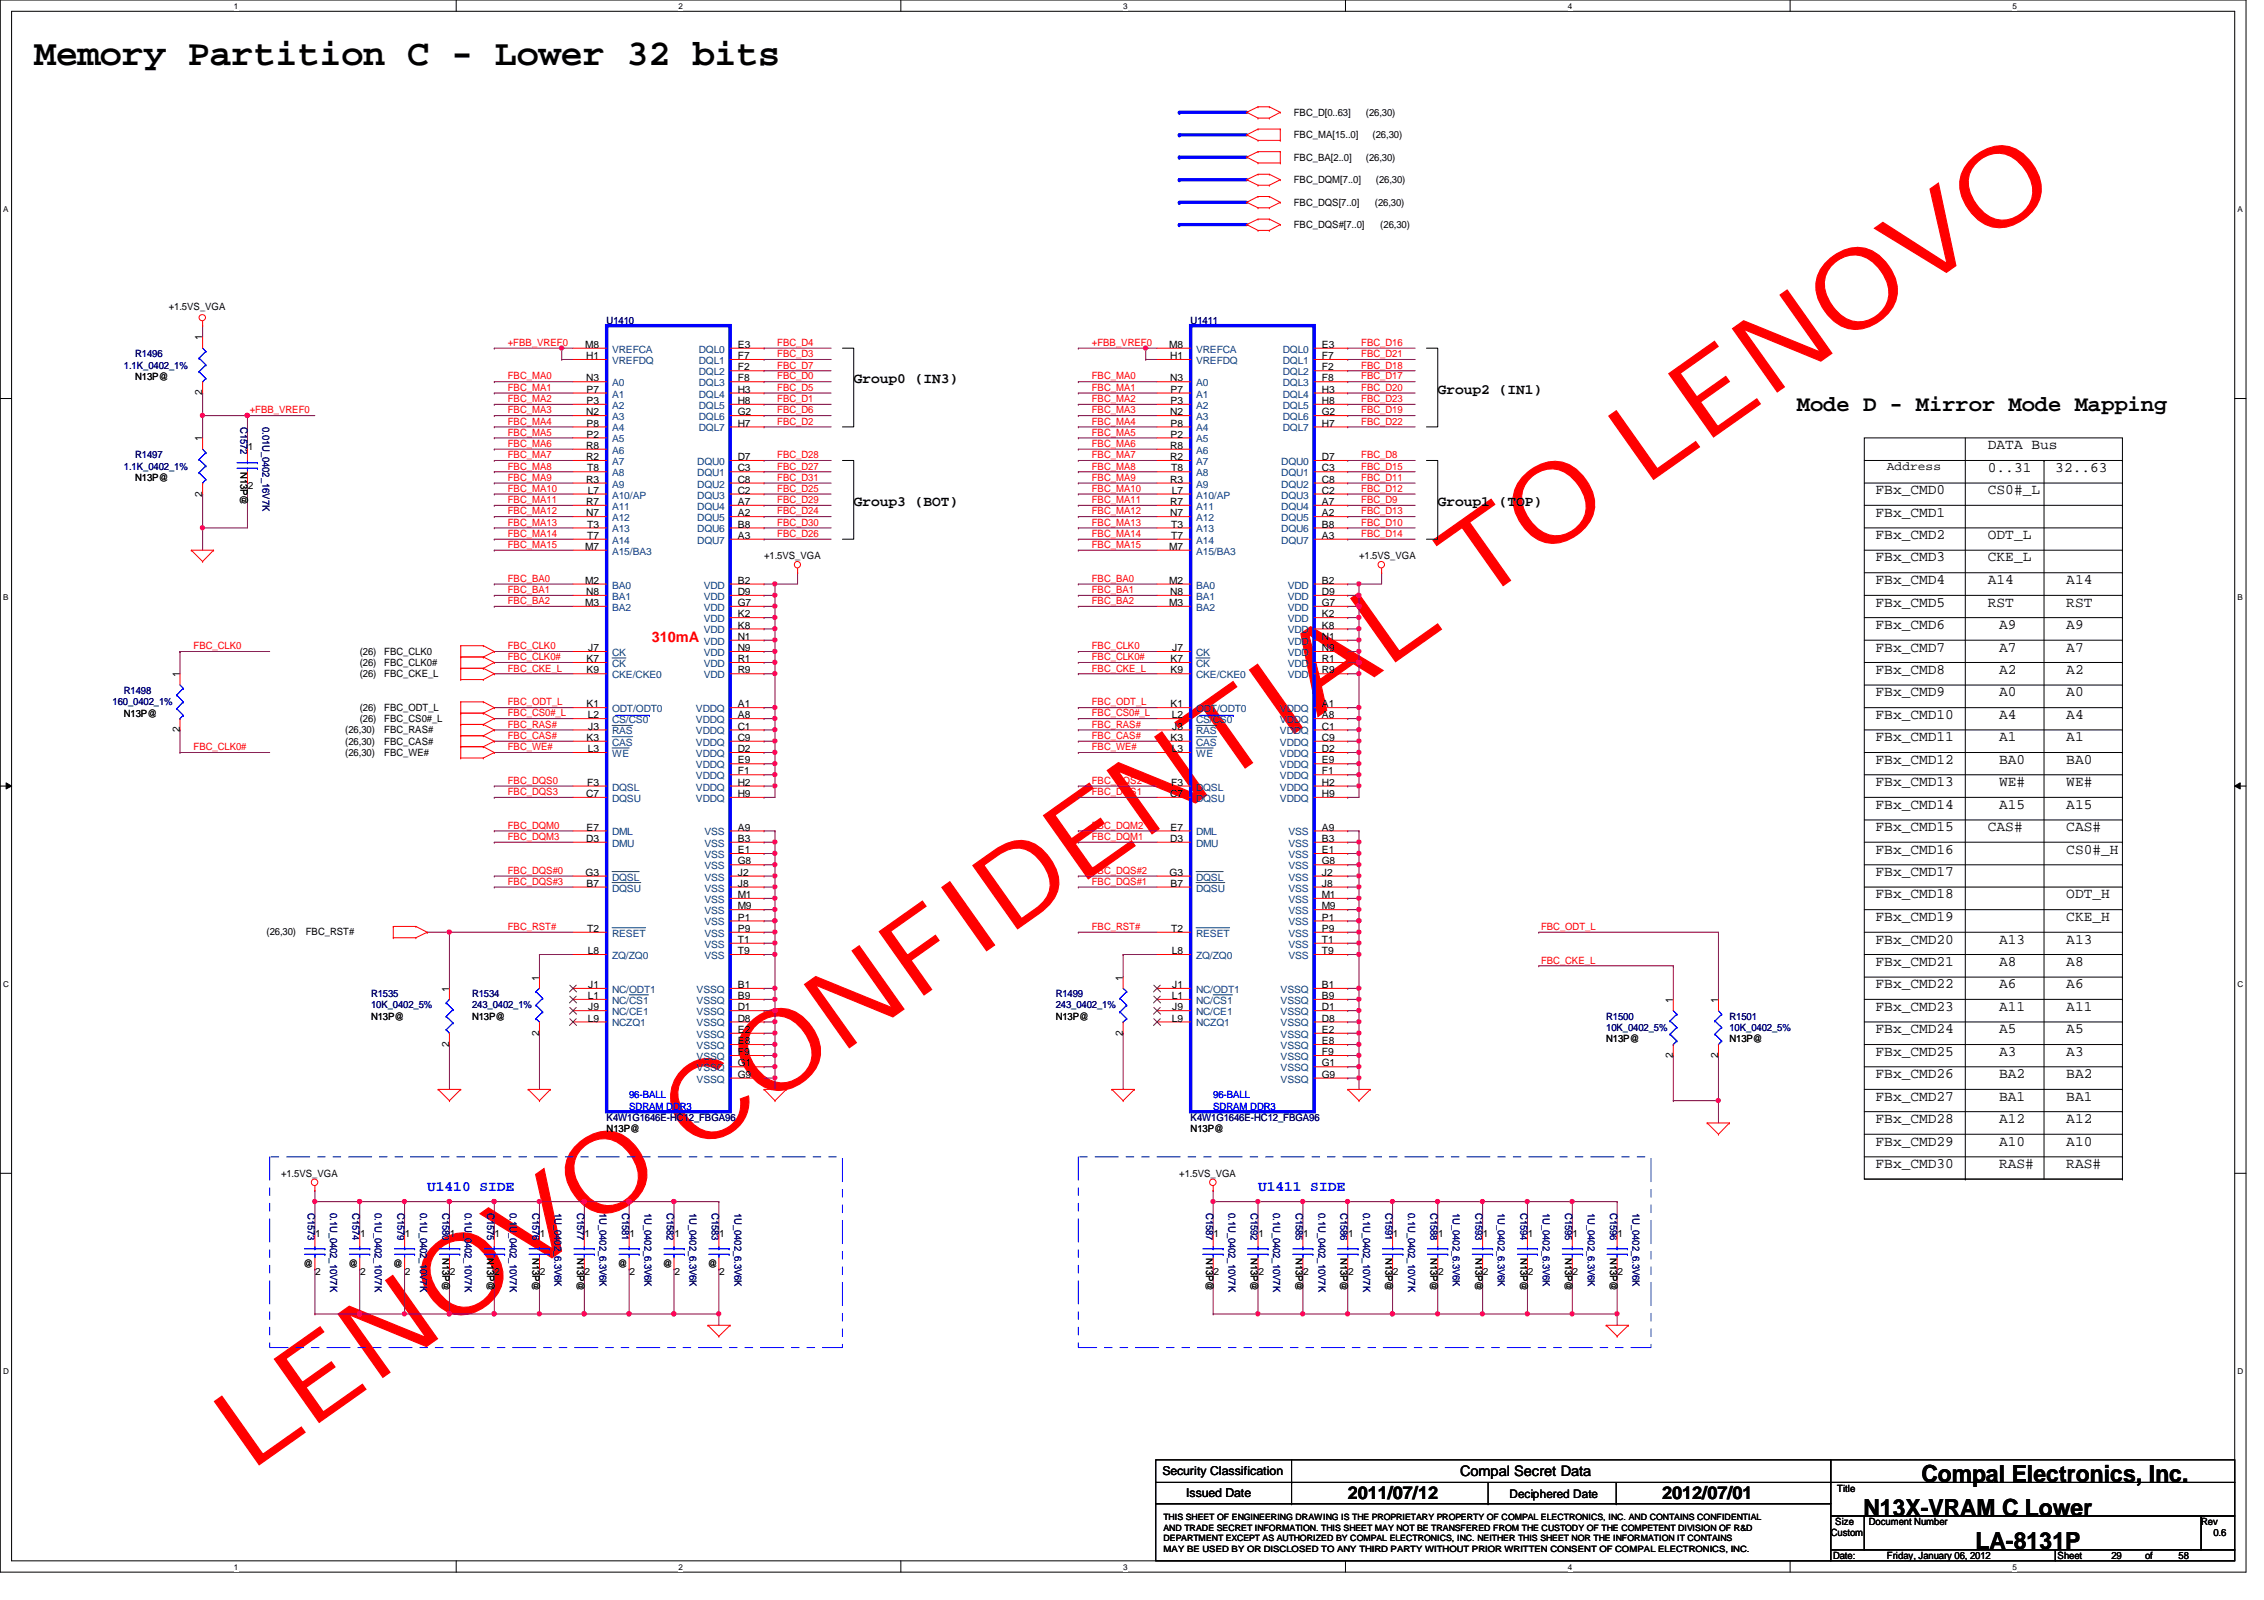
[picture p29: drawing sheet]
<svg xmlns="http://www.w3.org/2000/svg" width="297mm" height="210mm" viewBox="0 0 297 210" stroke-linecap="round" stroke-linejoin="round" font-family="sans-serif">
<defs><g id="words">
<text font-size="14.4" fill="#f00" x="32.7" y="193.1" transform="rotate(-35 32.7 193.1)">LENOVO CONFIDENTIAL TO LENOVO</text>
<text font-size="4.8" x="4.5" y="8.5">Memory Partition C - Lower 32 bits</text>
<g font-size="3.1">
<text x="252.1" y="194.4">Compal Electronics, Inc.</text>
<text x="244.5" y="198.8">N13X-VRAM C Lower</text>
<text x="259.2" y="203.2">LA-8131P</text>
</g>
<text font-size="2.9" x="235.8" y="54">Mode D - Mirror Mode Mapping</text>
<g font-size="2.3">
<text x="176.8" y="196.6">2011/07/12</text>
<text x="218.1" y="196.6">2012/07/01</text>
</g>
<g font-size="1.9">
<text x="112" y="50.2">Group0 (IN3)</text>
<text x="188.6" y="51.7">Group2 (IN1)</text>
<text x="260.8" y="58.9">DATA Bus</text>
<text x="246.1" y="64.9">FBx_CMD0</text>
<text x="260.8" y="61.9">0..31</text>
<text x="260.8" y="64.9">CS0#_L</text>
<text x="269.7" y="61.9">32..63</text>
<text x="112" y="66.4">Group3 (BOT)</text>
<text x="188.6" y="66.4">Group1 (TOP)</text>
<text x="246.1" y="67.8">FBx_CMD1</text>
<text x="246.1" y="70.7">FBx_CMD2</text>
<text x="260.8" y="70.7">ODT_L</text>
<text x="246.1" y="73.7">FBx_CMD3</text>
<text x="246.1" y="76.6">FBx_CMD4</text>
<text x="260.8" y="73.7">CKE_L</text>
<text x="260.8" y="76.6">A14</text>
<text x="271.1" y="76.6">A14</text>
<text x="246.1" y="79.6">FBx_CMD5</text>
<text x="246.1" y="82.5">FBx_CMD6</text>
<text x="260.8" y="79.6">RST</text>
<text x="262.3" y="82.5">A9</text>
<text x="271.1" y="79.6">RST</text>
<text x="271.1" y="82.5">A9</text>
<text x="246.1" y="85.5">FBx_CMD7</text>
<text x="246.1" y="88.4">FBx_CMD8</text>
<text x="262.3" y="85.5">A7</text>
<text x="262.3" y="88.4">A2</text>
<text x="271.1" y="88.4">A2</text>
<text x="271.1" y="85.5">A7</text>
<text x="246.1" y="91.4">FBx_CMD9</text>
<text x="246.1" y="94.3">FBx_CMD10</text>
<text x="262.3" y="94.3">A4</text>
<text x="262.3" y="91.4">A0</text>
<text x="271.1" y="94.3">A4</text>
<text x="271.1" y="91.4">A0</text>
<text x="246.1" y="97.2">FBx_CMD11</text>
<text x="246.1" y="100.2">FBx_CMD12</text>
<text x="262.3" y="97.2">A1</text>
<text x="262.3" y="100.2">BA0</text>
<text x="271.1" y="97.2">A1</text>
<text x="271.1" y="100.2">BA0</text>
<text x="246.1" y="103.1">FBx_CMD13</text>
<text x="246.1" y="106.1">FBx_CMD14</text>
<text x="262.3" y="106.1">A15</text>
<text x="262.3" y="103.1">WE#</text>
<text x="271.1" y="106.1">A15</text>
<text x="271.1" y="103.1">WE#</text>
<text x="246.1" y="109.1">FBx_CMD15</text>
<text x="246.1" y="112">FBx_CMD16</text>
<text x="260.8" y="109.1">CAS#</text>
<text x="271.1" y="109.1">CAS#</text>
<text x="271.1" y="112">CS0#_H</text>
<text x="246.1" y="114.9">FBx_CMD17</text>
<text x="246.1" y="117.9">FBx_CMD18</text>
<text x="271.1" y="117.9">ODT_H</text>
<text x="246.1" y="120.8">FBx_CMD19</text>
<text x="246.1" y="123.8">FBx_CMD20</text>
<text x="262.3" y="123.8">A13</text>
<text x="271.1" y="120.8">CKE_H</text>
<text x="271.1" y="123.8">A13</text>
<text x="246.1" y="126.7">FBx_CMD21</text>
<text x="246.1" y="129.7">FBx_CMD22</text>
<text x="262.3" y="126.7">A8</text>
<text x="262.3" y="129.7">A6</text>
<text x="271.1" y="129.7">A6</text>
<text x="271.1" y="126.7">A8</text>
<text x="246.1" y="132.6">FBx_CMD23</text>
<text x="246.1" y="135.6">FBx_CMD24</text>
<text x="262.3" y="132.6">A11</text>
<text x="262.3" y="135.6">A5</text>
<text x="271.1" y="135.6">A5</text>
<text x="271.1" y="132.6">A11</text>
<text x="246.1" y="138.5">FBx_CMD25</text>
<text x="246.1" y="141.4">FBx_CMD26</text>
<text x="262.3" y="141.4">BA2</text>
<text x="262.3" y="138.5">A3</text>
<text x="271.1" y="141.4">BA2</text>
<text x="271.1" y="138.5">A3</text>
<text x="246.1" y="144.4">FBx_CMD27</text>
<text x="246.1" y="147.3">FBx_CMD28</text>
<text x="262.3" y="147.3">A12</text>
<text x="262.3" y="144.4">BA1</text>
<text x="271.1" y="147.3">A12</text>
<text x="271.1" y="144.4">BA1</text>
<text x="246.1" y="153.2">FBx_CMD30</text>
<text x="246.1" y="150.3">FBx_CMD29</text>
<text x="262.3" y="153.2">RAS#</text>
<text x="262.3" y="150.3">A10</text>
<text x="271.1" y="153.2">RAS#</text>
<text x="271.1" y="150.3">A10</text>
<text x="191.6" y="193.7">Compal Secret Data</text>
</g>
<text font-size="1.9" fill="#f00" x="85.5" y="84.3">310mA</text>
<g font-size="1.9" fill="#00f">
<text x="56" y="156.3">U1410 SIDE</text>
<text x="165.1" y="156.3">U1411 SIDE</text>
</g>
<g font-size="1.6">
<text x="247.6" y="61.7">Address</text>
<text x="152.5" y="193.5">Security Classification</text>
<text x="155.6" y="196.3">Issued Date</text>
<text x="198" y="196.5">Deciphered Date</text>
</g>
<g font-size="1.3">
<text x="169.8" y="15.2">FBC_D[0..63]</text>
<text x="179.2" y="15.2">(26,30)</text>
<text x="169.8" y="18.1">FBC_MA[15..0]</text>
<text x="169.8" y="21.1">FBC_BA[2..0]</text>
<text x="179.2" y="21.1">(26,30)</text>
<text x="180.1" y="18.1">(26,30)</text>
<text x="169.8" y="24">FBC_DQM[7..0]</text>
<text x="169.8" y="27">FBC_DQS[7..0]</text>
<text x="169.8" y="29.9">FBC_DQS#[7..0]</text>
<text x="180.4" y="27">(26,30)</text>
<text x="180.5" y="24">(26,30)</text>
<text x="181.1" y="29.9">(26,30)</text>
<text x="22.1" y="40.7">+1.5VS_VGA</text>
<text x="26.5" y="44.7" transform="rotate(-90 26.5 44.7)">1</text>
<text x="76.8" y="45.6">M8</text>
<text x="76.9" y="47.1">H1</text>
<text x="96.8" y="45.6">E3</text>
<text x="96.8" y="47.1">F7</text>
<text x="153.4" y="45.6">M8</text>
<text x="153.5" y="47.1">H1</text>
<text x="173.4" y="45.6">E3</text>
<text x="173.4" y="47.1">F7</text>
<text x="17.7" y="49.8">N13P@</text>
<text x="26.5" y="51.9" transform="rotate(-90 26.5 51.9)">2</text>
<text x="76.9" y="50">N3</text>
<text x="77" y="53">P3</text>
<text x="77" y="51.5">P7</text>
<text x="96.8" y="48.6">F2</text>
<text x="96.8" y="50">F8</text>
<text x="96.8" y="51.5">H3</text>
<text x="96.8" y="53">H8</text>
<text x="153.5" y="50">N3</text>
<text x="153.6" y="53">P3</text>
<text x="153.6" y="51.5">P7</text>
<text x="173.4" y="48.6">F2</text>
<text x="173.4" y="50">F8</text>
<text x="173.4" y="51.5">H3</text>
<text x="173.4" y="53">H8</text>
<text x="26.5" y="57.9" transform="rotate(-90 26.5 57.9)">1</text>
<text x="32.5" y="59.1">1</text>
<text x="76.9" y="54.5">N2</text>
<text x="76.9" y="58.9">R8</text>
<text x="77" y="56">P8</text>
<text x="77" y="57.4">P2</text>
<text x="96.8" y="54.5">G2</text>
<text x="96.8" y="56">H7</text>
<text x="153.5" y="54.5">N2</text>
<text x="153.5" y="58.9">R8</text>
<text x="153.6" y="56">P8</text>
<text x="153.6" y="57.4">P2</text>
<text x="173.4" y="54.5">G2</text>
<text x="173.4" y="56">H7</text>
<text x="17.7" y="63.1">N13P@</text>
<text x="26.5" y="65.2" transform="rotate(-90 26.5 65.2)">2</text>
<text x="31.5" y="61.9" transform="rotate(90 31.5 61.9)">N13P@</text>
<text x="32.5" y="64.1">2</text>
<text x="76.9" y="60.4">R2</text>
<text x="76.9" y="63.3">R3</text>
<text x="77" y="61.8">T8</text>
<text x="77.1" y="64.8">L7</text>
<text x="96.8" y="61.8">C3</text>
<text x="96.8" y="63.3">C8</text>
<text x="96.8" y="64.8">C2</text>
<text x="96.8" y="60.4">D7</text>
<text x="153.5" y="60.4">R2</text>
<text x="153.5" y="63.3">R3</text>
<text x="153.7" y="61.8">T8</text>
<text x="153.8" y="64.8">L7</text>
<text x="173.4" y="61.8">C3</text>
<text x="173.4" y="63.3">C8</text>
<text x="173.4" y="64.8">C2</text>
<text x="173.4" y="60.4">D7</text>
<text x="76.9" y="66.3">R7</text>
<text x="76.9" y="67.7">N7</text>
<text x="77" y="69.2">T3</text>
<text x="77" y="70.7">T7</text>
<text x="96.8" y="66.3">A7</text>
<text x="96.8" y="67.7">A2</text>
<text x="96.8" y="69.2">B8</text>
<text x="96.8" y="70.7">A3</text>
<text x="153.5" y="66.3">R7</text>
<text x="153.5" y="67.7">N7</text>
<text x="153.7" y="69.2">T3</text>
<text x="153.7" y="70.7">T7</text>
<text x="173.4" y="66.3">A7</text>
<text x="173.4" y="67.7">A2</text>
<text x="173.4" y="69.2">B8</text>
<text x="173.4" y="70.7">A3</text>
<text x="76.8" y="76.6">M2</text>
<text x="76.8" y="72.1">M7</text>
<text x="96.8" y="76.6">B2</text>
<text x="100.2" y="73.4">+1.5VS_VGA</text>
<text x="153.4" y="76.6">M2</text>
<text x="153.4" y="72.1">M7</text>
<text x="173.4" y="76.6">B2</text>
<text x="178.3" y="73.4">+1.5VS_VGA</text>
<text x="76.8" y="79.5">M3</text>
<text x="76.9" y="78.1">N8</text>
<text x="96.8" y="78.1">D9</text>
<text x="96.8" y="79.5">G7</text>
<text x="96.8" y="81">K2</text>
<text x="96.8" y="82.5">K8</text>
<text x="96.8" y="83.9">N1</text>
<text x="153.4" y="79.5">M3</text>
<text x="153.5" y="78.1">N8</text>
<text x="173.4" y="78.1">D9</text>
<text x="173.4" y="79.5">G7</text>
<text x="173.4" y="81">K2</text>
<text x="173.4" y="82.5">K8</text>
<text x="173.4" y="83.9">N1</text>
<text x="23.6" y="88.9" transform="rotate(-90 23.6 88.9)">1</text>
<text x="47.2" y="85.9">(26)</text>
<text x="47.2" y="87.4">(26)</text>
<text x="47.2" y="88.9">(26)</text>
<text x="50.4" y="85.9">FBC_CLK0</text>
<text x="50.4" y="87.4">FBC_CLK0#</text>
<text x="50.4" y="88.9">FBC_CKE_L</text>
<text x="77" y="88.3">K9</text>
<text x="77" y="86.9">K7</text>
<text x="77.2" y="85.4">J7</text>
<text x="96.8" y="85.4">N9</text>
<text x="96.8" y="86.9">R1</text>
<text x="96.8" y="88.3">R9</text>
<text x="153.6" y="88.3">K9</text>
<text x="153.6" y="86.9">K7</text>
<text x="153.8" y="85.4">J7</text>
<text x="173.4" y="85.4">N9</text>
<text x="173.4" y="86.9">R1</text>
<text x="173.4" y="88.3">R9</text>
<text x="16.3" y="94">N13P@</text>
<text x="47.2" y="93.3">(26)</text>
<text x="47.2" y="94.7">(26)</text>
<text x="50.4" y="93.3">FBC_ODT_L</text>
<text x="50.4" y="94.7">FBC_CS0#_L</text>
<text x="77" y="92.8">K1</text>
<text x="77.1" y="94.2">L2</text>
<text x="77.2" y="95.7">J3</text>
<text x="96.8" y="92.8">A1</text>
<text x="96.8" y="94.2">A8</text>
<text x="96.8" y="95.7">C1</text>
<text x="153.6" y="92.8">K1</text>
<text x="153.8" y="94.2">L2</text>
<text x="153.8" y="95.7">J3</text>
<text x="173.4" y="92.8">A1</text>
<text x="173.4" y="94.2">A8</text>
<text x="173.4" y="95.7">C1</text>
<text x="23.6" y="96.1" transform="rotate(-90 23.6 96.1)">2</text>
<text x="45.3" y="96.2">(26,30)</text>
<text x="45.3" y="97.7">(26,30)</text>
<text x="45.3" y="99.1">(26,30)</text>
<text x="50.4" y="96.2">FBC_RAS#</text>
<text x="50.4" y="97.7">FBC_CAS#</text>
<text x="50.4" y="99.1">FBC_WE#</text>
<text x="77" y="97.2">K3</text>
<text x="77.1" y="98.7">L3</text>
<text x="96.8" y="97.2">C9</text>
<text x="96.8" y="100.2">E9</text>
<text x="96.8" y="101.6">F1</text>
<text x="96.8" y="98.7">D2</text>
<text x="153.6" y="97.2">K3</text>
<text x="153.8" y="98.7">L3</text>
<text x="173.4" y="97.2">C9</text>
<text x="173.4" y="100.2">E9</text>
<text x="173.4" y="101.6">F1</text>
<text x="173.4" y="98.7">D2</text>
<text x="76.9" y="104.6">C7</text>
<text x="77" y="103.1">F3</text>
<text x="96.8" y="103.1">H2</text>
<text x="96.8" y="104.6">H9</text>
<text x="153.5" y="104.6">C7</text>
<text x="153.7" y="103.1">F3</text>
<text x="173.4" y="103.1">H2</text>
<text x="173.4" y="104.6">H9</text>
<text x="76.9" y="110.4">D3</text>
<text x="77" y="109">E7</text>
<text x="96.8" y="109">A9</text>
<text x="96.8" y="111.9">E1</text>
<text x="96.8" y="110.4">B3</text>
<text x="96.8" y="113.4">G8</text>
<text x="153.5" y="110.4">D3</text>
<text x="153.6" y="109">E7</text>
<text x="173.4" y="109">A9</text>
<text x="173.4" y="111.9">E1</text>
<text x="173.4" y="110.4">B3</text>
<text x="173.4" y="113.4">G8</text>
<text x="76.8" y="114.9">G3</text>
<text x="77" y="116.3">B7</text>
<text x="96.8" y="114.9">J2</text>
<text x="96.8" y="116.3">J8</text>
<text x="96.8" y="117.8">M1</text>
<text x="96.8" y="119.3">M9</text>
<text x="153.5" y="114.9">G3</text>
<text x="153.6" y="116.3">B7</text>
<text x="173.4" y="114.9">J2</text>
<text x="173.4" y="116.3">J8</text>
<text x="173.4" y="117.8">M1</text>
<text x="173.4" y="119.3">M9</text>
<text x="35" y="122.7">(26,30)</text>
<text x="40.1" y="122.7">FBC_RST#</text>
<text x="77" y="122.3">T2</text>
<text x="77.1" y="125.2">L8</text>
<text x="96.8" y="120.8">P1</text>
<text x="96.8" y="122.3">P9</text>
<text x="96.8" y="123.7">T1</text>
<text x="96.8" y="125.2">T9</text>
<text x="153.7" y="122.3">T2</text>
<text x="153.8" y="125.2">L8</text>
<text x="173.4" y="120.8">P1</text>
<text x="173.4" y="122.3">P9</text>
<text x="173.4" y="123.7">T1</text>
<text x="173.4" y="125.2">T9</text>
<text x="58.9" y="130.1" transform="rotate(-90 58.9 130.1)">1</text>
<text x="70.7" y="128.7" transform="rotate(-90 70.7 128.7)">1</text>
<text x="77.1" y="131.1">L1</text>
<text x="77.2" y="129.6">J1</text>
<text x="96.8" y="129.6">B1</text>
<text x="96.8" y="131.1">B9</text>
<text x="147.3" y="128.7" transform="rotate(-90 147.3 128.7)">1</text>
<text x="153.8" y="131.1">L1</text>
<text x="153.8" y="129.6">J1</text>
<text x="173.4" y="129.6">B1</text>
<text x="173.4" y="131.1">B9</text>
<text x="219.5" y="131.6" transform="rotate(-90 219.5 131.6)">1</text>
<text x="225.4" y="131.6" transform="rotate(-90 225.4 131.6)">1</text>
<text x="48.7" y="133.8">N13P@</text>
<text x="58.9" y="137.3" transform="rotate(-90 58.9 137.3)">2</text>
<text x="61.9" y="133.8">N13P@</text>
<text x="70.7" y="135.8" transform="rotate(-90 70.7 135.8)">2</text>
<text x="77.1" y="134">L9</text>
<text x="77.2" y="132.5">J9</text>
<text x="96.8" y="132.5">D1</text>
<text x="96.8" y="134">D8</text>
<text x="96.8" y="135.5">E2</text>
<text x="96.8" y="137">E8</text>
<text x="138.5" y="133.8">N13P@</text>
<text x="147.3" y="135.8" transform="rotate(-90 147.3 135.8)">2</text>
<text x="153.8" y="134">L9</text>
<text x="153.8" y="132.5">J9</text>
<text x="173.4" y="132.5">D1</text>
<text x="173.4" y="134">D8</text>
<text x="173.4" y="135.5">E2</text>
<text x="173.4" y="137">E8</text>
<text x="210.7" y="136.7">N13P@</text>
<text x="226.9" y="136.7">N13P@</text>
<text x="96.8" y="138.4">F9</text>
<text x="96.8" y="139.9">G1</text>
<text x="96.8" y="141.4">G9</text>
<text x="173.4" y="138.4">F9</text>
<text x="173.4" y="139.9">G1</text>
<text x="173.4" y="141.4">G9</text>
<text x="219.5" y="138.8" transform="rotate(-90 219.5 138.8)">2</text>
<text x="225.4" y="138.8" transform="rotate(-90 225.4 138.8)">2</text>
<text x="79.6" y="148.5">N13P@</text>
<text x="156.2" y="148.5">N13P@</text>
<text x="36.9" y="154.4">+1.5VS_VGA</text>
<text x="154.7" y="154.4">+1.5VS_VGA</text>
<text x="39.8" y="166.2">@</text>
<text x="41.4" y="162.2">1</text>
<text x="41.4" y="167.2">2</text>
<text x="45.7" y="166.2">@</text>
<text x="47.2" y="162.2">1</text>
<text x="47.2" y="167.2">2</text>
<text x="51.6" y="166.2">@</text>
<text x="53.1" y="162.2">1</text>
<text x="53.1" y="167.2">2</text>
<text x="58" y="165" transform="rotate(90 58 165)">N13P@</text>
<text x="59" y="162.2">1</text>
<text x="59" y="167.2">2</text>
<text x="63.9" y="165" transform="rotate(90 63.9 165)">N13P@</text>
<text x="64.9" y="162.2">1</text>
<text x="64.9" y="167.2">2</text>
<text x="69.8" y="165" transform="rotate(90 69.8 165)">N13P@</text>
<text x="70.8" y="162.2">1</text>
<text x="70.8" y="167.2">2</text>
<text x="75.7" y="165" transform="rotate(90 75.7 165)">N13P@</text>
<text x="76.7" y="162.2">1</text>
<text x="76.7" y="167.2">2</text>
<text x="81.1" y="166.2">@</text>
<text x="82.6" y="162.2">1</text>
<text x="82.6" y="167.2">2</text>
<text x="86.9" y="166.2">@</text>
<text x="88.5" y="162.2">1</text>
<text x="88.5" y="167.2">2</text>
<text x="92.9" y="166.2">@</text>
<text x="94.4" y="162.2">1</text>
<text x="94.4" y="167.2">2</text>
<text x="158.2" y="165" transform="rotate(90 158.2 165)">N13P@</text>
<text x="159.2" y="162.2">1</text>
<text x="159.2" y="167.2">2</text>
<text x="164.1" y="165" transform="rotate(90 164.1 165)">N13P@</text>
<text x="165.1" y="162.2">1</text>
<text x="165.1" y="167.2">2</text>
<text x="170" y="165" transform="rotate(90 170 165)">N13P@</text>
<text x="171" y="162.2">1</text>
<text x="171" y="167.2">2</text>
<text x="175.9" y="165" transform="rotate(90 175.9 165)">N13P@</text>
<text x="176.9" y="162.2">1</text>
<text x="176.9" y="167.2">2</text>
<text x="181.8" y="165" transform="rotate(90 181.8 165)">N13P@</text>
<text x="182.7" y="162.2">1</text>
<text x="182.7" y="167.2">2</text>
<text x="187.7" y="165" transform="rotate(90 187.7 165)">N13P@</text>
<text x="188.7" y="162.2">1</text>
<text x="188.7" y="167.2">2</text>
<text x="193.6" y="165" transform="rotate(90 193.6 165)">N13P@</text>
<text x="194.6" y="162.2">1</text>
<text x="194.6" y="167.2">2</text>
<text x="199.5" y="165" transform="rotate(90 199.5 165)">N13P@</text>
<text x="200.4" y="162.2">1</text>
<text x="200.4" y="167.2">2</text>
<text x="205.4" y="165" transform="rotate(90 205.4 165)">N13P@</text>
<text x="206.3" y="162.2">1</text>
<text x="206.3" y="167.2">2</text>
<text x="211.2" y="165" transform="rotate(90 211.2 165)">N13P@</text>
<text x="212.2" y="162.2">1</text>
<text x="212.2" y="167.2">2</text>
<text x="241" y="195.8">Title</text>
<text x="240.2" y="201.5">Custom</text>
<text x="240.8" y="200.1">Size</text>
<text x="245.2" y="200.1">Document Number</text>
<text x="288.8" y="200.1">Rev</text>
<text x="290.4" y="201.5">0.6</text>
<text x="240.5" y="204.5">Date:</text>
<text x="247.6" y="204.5">Friday, January 06, 2012</text>
<text x="270" y="204.5">Sheet</text>
<text x="277" y="204.5">29</text>
<text x="281.4" y="204.5">of</text>
<text x="285.8" y="204.5">58</text>
</g>
<g font-size="1.3" fill="#000080">
<text x="17.7" y="46.9">R1496</text>
<text x="79.6" y="42.5">U1410</text>
<text x="156.2" y="42.5">U1411</text>
<text x="16.3" y="48.3">1.1K_0402_1%</text>
<text x="31.5" y="56" transform="rotate(90 31.5 56)">C1572</text>
<text x="34.5" y="56" transform="rotate(90 34.5 56)">0.01U_0402_16V7K</text>
<text x="16.3" y="61.6">1.1K_0402_1%</text>
<text x="17.7" y="60.1">R1497</text>
<text x="14.8" y="92.5">160_0402_1%</text>
<text x="16.3" y="91.1">R1498</text>
<text x="48.7" y="130.9">R1535</text>
<text x="61.9" y="130.9">R1534</text>
<text x="138.5" y="130.9">R1499</text>
<text x="48.7" y="132.3">10K_0402_5%</text>
<text x="61.9" y="132.3">243_0402_1%</text>
<text x="138.5" y="132.3">243_0402_1%</text>
<text x="210.7" y="133.8">R1500</text>
<text x="210.7" y="135.3">10K_0402_5%</text>
<text x="226.9" y="133.8">R1501</text>
<text x="226.9" y="135.3">10K_0402_5%</text>
<text x="79.6" y="147">K4W1G1646E-HC12_FBGA96</text>
<text x="156.2" y="147">K4W1G1646E-HC12_FBGA96</text>
<text x="40.4" y="159.1" transform="rotate(90 40.4 159.1)">C1573</text>
<text x="43.3" y="159.1" transform="rotate(90 43.3 159.1)">0.1U_0402_10V7K</text>
<text x="46.3" y="159.1" transform="rotate(90 46.3 159.1)">C1574</text>
<text x="49.2" y="159.1" transform="rotate(90 49.2 159.1)">0.1U_0402_10V7K</text>
<text x="52.2" y="159.1" transform="rotate(90 52.2 159.1)">C1579</text>
<text x="55.1" y="159.1" transform="rotate(90 55.1 159.1)">0.1U_0402_10V7K</text>
<text x="58" y="159.1" transform="rotate(90 58 159.1)">C1580</text>
<text x="61" y="159.1" transform="rotate(90 61 159.1)">0.1U_0402_10V7K</text>
<text x="63.9" y="159.1" transform="rotate(90 63.9 159.1)">C1575</text>
<text x="66.9" y="159.1" transform="rotate(90 66.9 159.1)">0.1U_0402_10V7K</text>
<text x="69.8" y="159.1" transform="rotate(90 69.8 159.1)">C1576</text>
<text x="72.8" y="159.1" transform="rotate(90 72.8 159.1)">1U_0402_6.3V6K</text>
<text x="75.7" y="159.1" transform="rotate(90 75.7 159.1)">C1577</text>
<text x="78.7" y="159.1" transform="rotate(90 78.7 159.1)">1U_0402_6.3V6K</text>
<text x="81.6" y="159.1" transform="rotate(90 81.6 159.1)">C1581</text>
<text x="84.6" y="159.1" transform="rotate(90 84.6 159.1)">1U_0402_6.3V6K</text>
<text x="87.5" y="159.1" transform="rotate(90 87.5 159.1)">C1582</text>
<text x="90.5" y="159.1" transform="rotate(90 90.5 159.1)">1U_0402_6.3V6K</text>
<text x="93.4" y="159.1" transform="rotate(90 93.4 159.1)">C1583</text>
<text x="96.3" y="159.1" transform="rotate(90 96.3 159.1)">1U_0402_6.3V6K</text>
<text x="158.2" y="159.1" transform="rotate(90 158.2 159.1)">C1587</text>
<text x="161.2" y="159.1" transform="rotate(90 161.2 159.1)">0.1U_0402_10V7K</text>
<text x="164.1" y="159.1" transform="rotate(90 164.1 159.1)">C1592</text>
<text x="167" y="159.1" transform="rotate(90 167 159.1)">0.1U_0402_10V7K</text>
<text x="170" y="159.1" transform="rotate(90 170 159.1)">C1585</text>
<text x="173" y="159.1" transform="rotate(90 173 159.1)">0.1U_0402_10V7K</text>
<text x="175.9" y="159.1" transform="rotate(90 175.9 159.1)">C1586</text>
<text x="178.9" y="159.1" transform="rotate(90 178.9 159.1)">0.1U_0402_10V7K</text>
<text x="181.8" y="159.1" transform="rotate(90 181.8 159.1)">C1591</text>
<text x="184.7" y="159.1" transform="rotate(90 184.7 159.1)">0.1U_0402_10V7K</text>
<text x="187.7" y="159.1" transform="rotate(90 187.7 159.1)">C1588</text>
<text x="190.6" y="159.1" transform="rotate(90 190.6 159.1)">1U_0402_6.3V6K</text>
<text x="193.6" y="159.1" transform="rotate(90 193.6 159.1)">C1593</text>
<text x="196.5" y="159.1" transform="rotate(90 196.5 159.1)">1U_0402_6.3V6K</text>
<text x="199.5" y="159.1" transform="rotate(90 199.5 159.1)">C1594</text>
<text x="202.4" y="159.1" transform="rotate(90 202.4 159.1)">1U_0402_6.3V6K</text>
<text x="205.4" y="159.1" transform="rotate(90 205.4 159.1)">C1595</text>
<text x="208.3" y="159.1" transform="rotate(90 208.3 159.1)">1U_0402_6.3V6K</text>
<text x="211.2" y="159.1" transform="rotate(90 211.2 159.1)">C1596</text>
<text x="214.2" y="159.1" transform="rotate(90 214.2 159.1)">1U_0402_6.3V6K</text>
</g>
<g font-size="1.3" fill="#f00">
<text x="66.6" y="45.4">+FBB_VREF0</text>
<text x="102" y="46.9">FBC_D3</text>
<text x="102" y="45.4">FBC_D4</text>
<text x="143.3" y="45.4">+FBB_VREF0</text>
<text x="178.6" y="46.9">FBC_D21</text>
<text x="178.6" y="45.4">FBC_D16</text>
<text x="66.6" y="49.8">FBC_MA0</text>
<text x="66.6" y="51.3">FBC_MA1</text>
<text x="66.6" y="52.7">FBC_MA2</text>
<text x="102" y="49.8">FBC_D0</text>
<text x="102" y="48.3">FBC_D7</text>
<text x="102" y="52.7">FBC_D1</text>
<text x="102" y="51.3">FBC_D5</text>
<text x="143.3" y="49.8">FBC_MA0</text>
<text x="143.3" y="51.3">FBC_MA1</text>
<text x="143.3" y="52.7">FBC_MA2</text>
<text x="178.6" y="51.3">FBC_D20</text>
<text x="178.6" y="48.3">FBC_D18</text>
<text x="178.6" y="52.7">FBC_D23</text>
<text x="178.6" y="49.8">FBC_D17</text>
<text x="32.8" y="54.2">+FBB_VREF0</text>
<text x="66.6" y="55.7">FBC_MA4</text>
<text x="66.6" y="57.1">FBC_MA5</text>
<text x="66.6" y="58.6">FBC_MA6</text>
<text x="66.6" y="54.2">FBC_MA3</text>
<text x="102" y="54.2">FBC_D6</text>
<text x="102" y="55.7">FBC_D2</text>
<text x="143.3" y="55.7">FBC_MA4</text>
<text x="143.3" y="57.1">FBC_MA5</text>
<text x="143.3" y="58.6">FBC_MA6</text>
<text x="143.3" y="54.2">FBC_MA3</text>
<text x="178.6" y="55.7">FBC_D22</text>
<text x="178.6" y="54.2">FBC_D19</text>
<text x="66.6" y="63.1">FBC_MA9</text>
<text x="66.6" y="66">FBC_MA11</text>
<text x="66.6" y="64.5">FBC_MA10</text>
<text x="66.6" y="60.1">FBC_MA7</text>
<text x="66.6" y="61.6">FBC_MA8</text>
<text x="102" y="61.6">FBC_D27</text>
<text x="102" y="63.1">FBC_D31</text>
<text x="102" y="66">FBC_D29</text>
<text x="102" y="64.5">FBC_D25</text>
<text x="102" y="60.1">FBC_D28</text>
<text x="143.3" y="63.1">FBC_MA9</text>
<text x="143.3" y="64.5">FBC_MA10</text>
<text x="143.3" y="66">FBC_MA11</text>
<text x="143.3" y="60.1">FBC_MA7</text>
<text x="143.3" y="61.6">FBC_MA8</text>
<text x="178.6" y="63.1">FBC_D11</text>
<text x="178.6" y="60.1">FBC_D8</text>
<text x="178.6" y="66">FBC_D9</text>
<text x="178.6" y="61.6">FBC_D15</text>
<text x="178.6" y="64.5">FBC_D12</text>
<text x="66.6" y="71.9">FBC_MA15</text>
<text x="66.6" y="67.5">FBC_MA12</text>
<text x="66.6" y="70.4">FBC_MA14</text>
<text x="66.6" y="69">FBC_MA13</text>
<text x="102" y="67.5">FBC_D24</text>
<text x="102" y="70.4">FBC_D26</text>
<text x="102" y="69">FBC_D30</text>
<text x="143.3" y="71.9">FBC_MA15</text>
<text x="143.3" y="67.5">FBC_MA12</text>
<text x="143.3" y="69">FBC_MA13</text>
<text x="143.3" y="70.4">FBC_MA14</text>
<text x="178.6" y="69">FBC_D10</text>
<text x="178.6" y="70.4">FBC_D14</text>
<text x="178.6" y="67.5">FBC_D13</text>
<text x="66.6" y="76.3">FBC_BA0</text>
<text x="66.6" y="77.8">FBC_BA1</text>
<text x="143.3" y="76.3">FBC_BA0</text>
<text x="143.3" y="77.8">FBC_BA1</text>
<text x="66.6" y="79.2">FBC_BA2</text>
<text x="143.3" y="79.2">FBC_BA2</text>
<text x="25.4" y="85.2">FBC_CLK0</text>
<text x="66.6" y="85.2">FBC_CLK0</text>
<text x="66.6" y="86.6">FBC_CLK0#</text>
<text x="66.6" y="88.1">FBC_CKE_L</text>
<text x="143.3" y="88.1">FBC_CKE_L</text>
<text x="143.3" y="85.2">FBC_CLK0</text>
<text x="143.3" y="86.6">FBC_CLK0#</text>
<text x="66.6" y="92.5">FBC_ODT_L</text>
<text x="66.6" y="94">FBC_CS0#_L</text>
<text x="66.6" y="95.5">FBC_RAS#</text>
<text x="143.3" y="94">FBC_CS0#_L</text>
<text x="143.3" y="92.5">FBC_ODT_L</text>
<text x="143.3" y="95.5">FBC_RAS#</text>
<text x="25.4" y="98.4">FBC_CLK0#</text>
<text x="66.6" y="98.4">FBC_WE#</text>
<text x="66.6" y="96.9">FBC_CAS#</text>
<text x="143.3" y="96.9">FBC_CAS#</text>
<text x="143.3" y="98.4">FBC_WE#</text>
<text x="66.6" y="102.8">FBC_DQS0</text>
<text x="66.6" y="104.3">FBC_DQS3</text>
<text x="143.3" y="104.3">FBC_DQS1</text>
<text x="143.3" y="102.8">FBC_DQS2</text>
<text x="66.6" y="108.7">FBC_DQM0</text>
<text x="66.6" y="110.2">FBC_DQM3</text>
<text x="143.3" y="108.7">FBC_DQM2</text>
<text x="143.3" y="110.2">FBC_DQM1</text>
<text x="66.6" y="114.6">FBC_DQS#0</text>
<text x="66.6" y="116.1">FBC_DQS#3</text>
<text x="143.3" y="116.1">FBC_DQS#1</text>
<text x="143.3" y="114.6">FBC_DQS#2</text>
<text x="66.6" y="122">FBC_RST#</text>
<text x="143.3" y="122">FBC_RST#</text>
<text x="202.2" y="122">FBC_ODT_L</text>
<text x="202.2" y="126.4">FBC_CKE_L</text>
</g>
<g font-size="1.3" fill="#004080">
<text x="80.3" y="46.3">VREFCA</text>
<text x="80.3" y="47.8">VREFDQ</text>
<text x="91.7" y="46.3">DQL0</text>
<text x="91.7" y="47.8">DQL1</text>
<text x="156.9" y="46.3">VREFCA</text>
<text x="156.9" y="47.8">VREFDQ</text>
<text x="168.3" y="46.3">DQL0</text>
<text x="168.3" y="47.8">DQL1</text>
<text x="80.3" y="53.6">A2</text>
<text x="80.3" y="50.7">A0</text>
<text x="80.3" y="52.2">A1</text>
<text x="91.7" y="49.2">DQL2</text>
<text x="91.7" y="50.7">DQL3</text>
<text x="91.7" y="52.2">DQL4</text>
<text x="91.7" y="53.6">DQL5</text>
<text x="156.9" y="53.6">A2</text>
<text x="156.9" y="50.7">A0</text>
<text x="156.9" y="52.2">A1</text>
<text x="168.3" y="49.2">DQL2</text>
<text x="168.3" y="50.7">DQL3</text>
<text x="168.3" y="52.2">DQL4</text>
<text x="168.3" y="53.6">DQL5</text>
<text x="80.3" y="55.1">A3</text>
<text x="80.3" y="56.6">A4</text>
<text x="80.3" y="58">A5</text>
<text x="80.3" y="59.5">A6</text>
<text x="91.7" y="55.1">DQL6</text>
<text x="91.7" y="56.6">DQL7</text>
<text x="156.9" y="55.1">A3</text>
<text x="156.9" y="56.6">A4</text>
<text x="156.9" y="58">A5</text>
<text x="156.9" y="59.5">A6</text>
<text x="168.3" y="55.1">DQL6</text>
<text x="168.3" y="56.6">DQL7</text>
<text x="80.3" y="61">A7</text>
<text x="80.3" y="62.5">A8</text>
<text x="80.3" y="64">A9</text>
<text x="80.3" y="65.4">A10/AP</text>
<text x="91.5" y="62.5">DQU1</text>
<text x="91.5" y="64">DQU2</text>
<text x="91.5" y="65.4">DQU3</text>
<text x="91.5" y="61">DQU0</text>
<text x="156.9" y="61">A7</text>
<text x="156.9" y="62.5">A8</text>
<text x="156.9" y="64">A9</text>
<text x="156.9" y="65.4">A10/AP</text>
<text x="168.1" y="62.5">DQU1</text>
<text x="168.1" y="64">DQU2</text>
<text x="168.1" y="65.4">DQU3</text>
<text x="168.1" y="61">DQU0</text>
<text x="80.3" y="66.9">A11</text>
<text x="80.3" y="68.4">A12</text>
<text x="80.3" y="69.8">A13</text>
<text x="80.3" y="71.3">A14</text>
<text x="91.5" y="66.9">DQU4</text>
<text x="91.5" y="68.4">DQU5</text>
<text x="91.5" y="69.8">DQU6</text>
<text x="91.5" y="71.3">DQU7</text>
<text x="156.9" y="66.9">A11</text>
<text x="156.9" y="68.4">A12</text>
<text x="156.9" y="69.8">A13</text>
<text x="156.9" y="71.3">A14</text>
<text x="168.1" y="66.9">DQU4</text>
<text x="168.1" y="68.4">DQU5</text>
<text x="168.1" y="69.8">DQU6</text>
<text x="168.1" y="71.3">DQU7</text>
<text x="80.3" y="77.2">BA0</text>
<text x="80.3" y="72.8">A15/BA3</text>
<text x="92.3" y="77.2">VDD</text>
<text x="156.9" y="77.2">BA0</text>
<text x="156.9" y="72.8">A15/BA3</text>
<text x="168.9" y="77.2">VDD</text>
<text x="80.3" y="78.7">BA1</text>
<text x="80.3" y="80.1">BA2</text>
<text x="92.3" y="78.7">VDD</text>
<text x="92.3" y="80.1">VDD</text>
<text x="92.3" y="81.6">VDD</text>
<text x="92.3" y="83.1">VDD</text>
<text x="156.9" y="78.7">BA1</text>
<text x="156.9" y="80.1">BA2</text>
<text x="168.9" y="78.7">VDD</text>
<text x="168.9" y="80.1">VDD</text>
<text x="168.9" y="81.6">VDD</text>
<text x="168.9" y="83.1">VDD</text>
<text x="80.3" y="89">CKE/CKE0</text>
<text x="80.3" y="86.1">CK</text>
<text x="80.3" y="87.5">CK</text>
<text x="92.3" y="84.6">VDD</text>
<text x="92.3" y="86.1">VDD</text>
<text x="92.3" y="87.5">VDD</text>
<text x="92.3" y="89">VDD</text>
<text x="156.9" y="89">CKE/CKE0</text>
<text x="156.9" y="86.1">CK</text>
<text x="156.9" y="87.5">CK</text>
<text x="168.9" y="84.6">VDD</text>
<text x="168.9" y="86.1">VDD</text>
<text x="168.9" y="87.5">VDD</text>
<text x="168.9" y="89">VDD</text>
<text x="80.3" y="94.9">CS/CS0</text>
<text x="80.3" y="93.4">ODT/ODT0</text>
<text x="91.3" y="93.4">VDDQ</text>
<text x="91.3" y="94.9">VDDQ</text>
<text x="156.9" y="94.9">CS/CS0</text>
<text x="156.9" y="93.4">ODT/ODT0</text>
<text x="167.9" y="93.4">VDDQ</text>
<text x="167.9" y="94.9">VDDQ</text>
<text x="80.3" y="99.3">WE</text>
<text x="80.3" y="96.4">RAS</text>
<text x="80.3" y="97.8">CAS</text>
<text x="91.3" y="96.4">VDDQ</text>
<text x="91.3" y="97.8">VDDQ</text>
<text x="91.3" y="100.8">VDDQ</text>
<text x="91.3" y="99.3">VDDQ</text>
<text x="156.9" y="99.3">WE</text>
<text x="156.9" y="96.4">RAS</text>
<text x="156.9" y="97.8">CAS</text>
<text x="167.9" y="96.4">VDDQ</text>
<text x="167.9" y="97.8">VDDQ</text>
<text x="167.9" y="100.8">VDDQ</text>
<text x="167.9" y="99.3">VDDQ</text>
<text x="80.3" y="103.7">DQSL</text>
<text x="80.3" y="105.2">DQSU</text>
<text x="91.3" y="102.2">VDDQ</text>
<text x="91.3" y="103.7">VDDQ</text>
<text x="91.3" y="105.2">VDDQ</text>
<text x="156.9" y="103.7">DQSL</text>
<text x="156.9" y="105.2">DQSU</text>
<text x="167.9" y="102.2">VDDQ</text>
<text x="167.9" y="103.7">VDDQ</text>
<text x="167.9" y="105.2">VDDQ</text>
<text x="80.3" y="111.1">DMU</text>
<text x="80.3" y="109.6">DML</text>
<text x="92.4" y="109.6">VSS</text>
<text x="92.4" y="112.6">VSS</text>
<text x="92.4" y="111.1">VSS</text>
<text x="156.9" y="111.1">DMU</text>
<text x="156.9" y="109.6">DML</text>
<text x="169" y="109.6">VSS</text>
<text x="169" y="112.6">VSS</text>
<text x="169" y="111.1">VSS</text>
<text x="80.3" y="117">DQSU</text>
<text x="80.3" y="115.5">DQSL</text>
<text x="92.4" y="114">VSS</text>
<text x="92.4" y="115.5">VSS</text>
<text x="92.4" y="117">VSS</text>
<text x="92.4" y="118.4">VSS</text>
<text x="92.4" y="119.9">VSS</text>
<text x="156.9" y="117">DQSU</text>
<text x="156.9" y="115.5">DQSL</text>
<text x="169" y="114">VSS</text>
<text x="169" y="115.5">VSS</text>
<text x="169" y="117">VSS</text>
<text x="169" y="118.4">VSS</text>
<text x="169" y="119.9">VSS</text>
<text x="80.3" y="125.8">ZQ/ZQ0</text>
<text x="80.3" y="122.9">RESET</text>
<text x="92.4" y="121.4">VSS</text>
<text x="92.4" y="122.9">VSS</text>
<text x="92.4" y="124.3">VSS</text>
<text x="92.4" y="125.8">VSS</text>
<text x="156.9" y="125.8">ZQ/ZQ0</text>
<text x="156.9" y="122.9">RESET</text>
<text x="169" y="121.4">VSS</text>
<text x="169" y="122.9">VSS</text>
<text x="169" y="124.3">VSS</text>
<text x="169" y="125.8">VSS</text>
<text x="80.3" y="130.3">NC/ODT1</text>
<text x="80.3" y="131.7">NC/CS1</text>
<text x="91.4" y="130.3">VSSQ</text>
<text x="91.4" y="131.7">VSSQ</text>
<text x="156.9" y="130.3">NC/ODT1</text>
<text x="156.9" y="131.7">NC/CS1</text>
<text x="168" y="130.3">VSSQ</text>
<text x="168" y="131.7">VSSQ</text>
<text x="80.3" y="133.2">NC/CE1</text>
<text x="80.3" y="134.7">NCZQ1</text>
<text x="91.4" y="133.2">VSSQ</text>
<text x="91.4" y="134.7">VSSQ</text>
<text x="91.4" y="136.1">VSSQ</text>
<text x="91.4" y="137.6">VSSQ</text>
<text x="156.9" y="133.2">NC/CE1</text>
<text x="156.9" y="134.7">NCZQ1</text>
<text x="168" y="133.2">VSSQ</text>
<text x="168" y="134.7">VSSQ</text>
<text x="168" y="136.1">VSSQ</text>
<text x="168" y="137.6">VSSQ</text>
<text x="91.4" y="139.1">VSSQ</text>
<text x="91.4" y="140.5">VSSQ</text>
<text x="91.4" y="142">VSSQ</text>
<text x="168" y="139.1">VSSQ</text>
<text x="168" y="140.5">VSSQ</text>
<text x="168" y="142">VSSQ</text>
</g>
<g font-size="1.3" fill="#00f">
<text x="82.5" y="144.1">96-BALL</text>
<text x="82.5" y="145.6">SDRAM DDR3</text>
<text x="159.2" y="144.1">96-BALL</text>
<text x="159.2" y="145.6">SDRAM DDR3</text>
</g>
<g font-size="1.1">
<text x="30.7" y="1.1">1</text>
<text x="89" y="1.1">2</text>
<text x="147.4" y="1.1">3</text>
<text x="205.7" y="1.1">4</text>
<text x="264" y="1.1">5</text>
<text x=".4" y="27.9">A</text>
<text x="293.6" y="27.9">A</text>
<text x=".4" y="78.7">B</text>
<text x="293.6" y="78.7">B</text>
<text x=".4" y="129.5">C</text>
<text x="293.6" y="129.5">C</text>
<text x=".4" y="180.3">D</text>
<text x="293.6" y="180.3">D</text>
<text x="152.7" y="202.2">DEPARTMENT EXCEPT AS AUTHORIZED BY COMPAL ELECTRONICS, INC. NEITHER THIS SHEET NOR THE INFORMATION IT CONTAINS</text>
<text x="152.7" y="199.4">THIS SHEET OF ENGINEERING DRAWING IS THE PROPRIETARY PROPERTY OF COMPAL ELECTRONICS, INC. AND CONTAINS CONFIDENTIAL</text>
<text x="152.7" y="203.6">MAY BE USED BY OR DISCLOSED TO ANY THIRD PARTY WITHOUT PRIOR WRITTEN CONSENT OF COMPAL ELECTRONICS, INC.</text>
<text x="152.7" y="200.8">AND TRADE SECRET INFORMATION. THIS SHEET MAY NOT BE TRANSFERED FROM THE CUSTODY OF THE COMPETENT DIVISION OF R&amp;D</text>
<text x="30.7" y="205.9">1</text>
<text x="89" y="205.9">2</text>
<text x="147.4" y="205.9">3</text>
<text x="205.7" y="205.9">4</text>
<text x="264" y="205.9">5</text>
</g>
</g></defs>
<path d="M0 0h294.7v206.2h-294.7zM1.5 1.5h291.7v203.3h-291.7z" fill="none" stroke="#000" stroke-width=".13"/>
<g fill="#fff">
<path d="M30.7 .2h.6v1.2h-.6z"/>
<path d="M30.7 204.9h.6v1.2h-.6z"/>
</g>
<path d="M59.9 0v1.5M59.9 204.8v1.4" fill="none" stroke="#000" stroke-width=".13"/>
<g fill="#fff">
<path d="M89 .2h.6v1.2h-.6z"/>
<path d="M89 204.9h.6v1.2h-.6z"/>
</g>
<path d="M118.2 0v1.5M118.2 204.8v1.4" fill="none" stroke="#000" stroke-width=".13"/>
<g fill="#fff">
<path d="M147.4 .2h.6v1.2h-.6z"/>
<path d="M147.4 204.9h.6v1.2h-.6z"/>
</g>
<path d="M176.5 0v1.5M176.5 204.8v1.4" fill="none" stroke="#000" stroke-width=".13"/>
<g fill="#fff">
<path d="M205.7 .2h.6v1.2h-.6z"/>
<path d="M205.7 204.9h.6v1.2h-.6z"/>
</g>
<path d="M234.9 0v1.5M234.9 204.8v1.4" fill="none" stroke="#000" stroke-width=".13"/>
<g fill="#fff">
<path d="M264 .2h.6v1.2h-.6z"/>
<path d="M264 204.9h.6v1.2h-.6z"/>
<path d="M.4 26.9h.7v1.2h-.7z"/>
<path d="M293.6 26.9h.7v1.2h-.7z"/>
<path d="M.4 77.7h.7v1.2h-.7z"/>
<path d="M293.6 77.7h.7v1.2h-.7z"/>
</g>
<path d="M0 52.3h1.5M293.2 52.3h1.5" fill="none" stroke="#000" stroke-width=".13"/>
<g fill="#fff">
<path d="M.4 128.5h.8v1.2h-.8z"/>
<path d="M293.6 128.5h.7v1.2h-.7z"/>
</g>
<path d="M0 103.1h1.5M.8 102.7l.7 .4-.7 .4zM293.2 103.1l.7-.4v.8zM293.2 103.1h1.5" fill="none" stroke="#000" stroke-width=".13"/>
<path d="M.8 102.7l.7 .4-.7 .4zM293.2 103.1l.7-.4v.8z" fill="#000"/>
<g fill="#fff">
<path d="M.4 179.3h.8v1.2h-.8z"/>
<path d="M293.6 179.3h.7v1.2h-.7z"/>
</g>
<path d="M0 153.9h1.5M293.2 153.9h1.5" fill="none" stroke="#000" stroke-width=".13"/>
<g fill="none" stroke="#800040" stroke-width=".13">
<path d="M100.2 50.1h.1M100.2 54.5h.1M100.2 47.2h.1M100.2 47.2h8.8M100.2 50.1h8.8M100.2 54.5h8.8M176.8 47.2h.1M176.8 51.6h.1M176.8 48.6h.1M176.8 47.2h8.9M176.8 51.6h8.9M176.8 48.6h8.9"/>
<path d="M100.2 67.8h.1M100.2 61.9h.1M100.2 67.8h8.8M100.2 61.9h8.8M176.8 63.4h.1M176.8 69.3h.1M176.8 60.4h.1M176.8 66.3h.1M176.8 63.4h8.9M176.8 69.3h8.9M176.8 60.4h8.9M176.8 66.3h8.9"/>
<path d="M56 122.3h.1M56 122.3h19.2M59 122.3h.1M194.5 166.5h.1M194.5 172.4h.1M194.5 166.5v5.9M194.5 172.4h5.9"/>
</g>
<circle cx="194.5" cy="172.4" r=".29" fill="#f0f"/>
<circle cx="194.5" cy="172.4" r=".29" fill="none" stroke="#f0f" stroke-width=".13"/>
<path d="M188.6 157.6h.1M188.6 157.6v4.5M188.6 157.6h5.9" fill="none" stroke="#800040" stroke-width=".13"/>
<circle cx="188.6" cy="157.6" r=".29" fill="#f0f"/>
<circle cx="188.6" cy="157.6" r=".29" fill="none" stroke="#f0f" stroke-width=".13"/>
<path d="M188.6 166.5h.1M188.6 172.4h.1M188.6 166.5v5.9M188.6 172.4h5.9" fill="none" stroke="#800040" stroke-width=".13"/>
<circle cx="188.6" cy="172.4" r=".29" fill="#f0f"/>
<circle cx="188.6" cy="172.4" r=".29" fill="none" stroke="#f0f" stroke-width=".13"/>
<path d="M194.5 157.6h.1M194.5 157.6v4.5M194.5 157.6h5.9" fill="none" stroke="#800040" stroke-width=".13"/>
<circle cx="194.5" cy="157.6" r=".29" fill="#f0f"/>
<circle cx="194.5" cy="157.6" r=".29" fill="none" stroke="#f0f" stroke-width=".13"/>
<path d="M182.7 166.5h.1M182.7 172.4h.1M182.7 166.5v5.9M182.7 172.4h5.9" fill="none" stroke="#800040" stroke-width=".13"/>
<circle cx="182.7" cy="172.4" r=".29" fill="#f0f"/>
<circle cx="182.7" cy="172.4" r=".29" fill="none" stroke="#f0f" stroke-width=".13"/>
<path d="M200.4 157.6h.1M200.4 157.6v4.5M206.3 157.6h.1M206.3 157.6h5.9" fill="none" stroke="#800040" stroke-width=".13"/>
<circle cx="206.3" cy="157.6" r=".29" fill="#f0f"/>
<circle cx="206.3" cy="157.6" r=".29" fill="none" stroke="#f0f" stroke-width=".13"/>
<path d="M206.3 157.6h.1M206.3 157.6v4.5M212.2 157.6h.1M212.2 157.6v4.5M176.8 172.4h.1M176.8 172.4h5.9" fill="none" stroke="#800040" stroke-width=".13"/>
<circle cx="182.7" cy="172.4" r=".29" fill="#f0f"/>
<circle cx="182.7" cy="172.4" r=".29" fill="none" stroke="#f0f" stroke-width=".13"/>
<circle cx="176.8" cy="172.4" r=".29" fill="#f0f"/>
<circle cx="176.8" cy="172.4" r=".29" fill="none" stroke="#f0f" stroke-width=".13"/>
<path d="M165.1 172.4h.1M165.1 172.4h11.7M170.9 172.4h.1" fill="none" stroke="#800040" stroke-width=".13"/>
<circle cx="170.9" cy="172.4" r=".29" fill="#f0f"/>
<circle cx="170.9" cy="172.4" r=".29" fill="none" stroke="#f0f" stroke-width=".13"/>
<path d="M159.2 172.4h.1M165.1 166.5h.1M165.1 166.5v5.9h-5.9M170.9 166.5h.1M170.9 166.5v5.9M176.8 166.5h.1M176.8 166.5v5.9" fill="none" stroke="#800040" stroke-width=".13"/>
<circle cx="165" cy="172.4" r=".29" fill="#f0f"/>
<circle cx="165" cy="172.4" r=".29" fill="none" stroke="#f0f" stroke-width=".13"/>
<path d="M159.2 156.2h.1M159.2 156.2v1.4M159.2 166.5h.1M159.2 166.5v5.9M212.2 166.5h.1M212.2 172.4h.1M212.2 166.5v7.4" fill="none" stroke="#800040" stroke-width=".13"/>
<circle cx="212.1" cy="172.4" r=".29" fill="#f0f"/>
<circle cx="212.1" cy="172.4" r=".29" fill="none" stroke="#f0f" stroke-width=".13"/>
<path d="M206.3 166.5h.1M206.3 172.4h.1M206.3 166.5v5.9M206.3 172.4h5.9" fill="none" stroke="#800040" stroke-width=".13"/>
<circle cx="206.3" cy="172.4" r=".29" fill="#f0f"/>
<circle cx="206.3" cy="172.4" r=".29" fill="none" stroke="#f0f" stroke-width=".13"/>
<path d="M159.2 157.6h.1M159.2 157.6v4.5M159.2 157.6h5.9" fill="none" stroke="#800040" stroke-width=".13"/>
<circle cx="159.1" cy="157.6" r=".29" fill="#f0f"/>
<circle cx="159.1" cy="157.6" r=".29" fill="none" stroke="#f0f" stroke-width=".13"/>
<path d="M165.1 157.6h.1M165.1 157.6v4.5M165.1 157.6h5.8" fill="none" stroke="#800040" stroke-width=".13"/>
<circle cx="165" cy="157.6" r=".29" fill="#f0f"/>
<circle cx="165" cy="157.6" r=".29" fill="none" stroke="#f0f" stroke-width=".13"/>
<path d="M170.9 157.6h.1M170.9 157.6v4.5M170.9 157.6h5.9" fill="none" stroke="#800040" stroke-width=".13"/>
<circle cx="170.9" cy="157.6" r=".29" fill="#f0f"/>
<circle cx="170.9" cy="157.6" r=".29" fill="none" stroke="#f0f" stroke-width=".13"/>
<path d="M176.8 157.6h.1M176.8 157.6v4.5M176.8 157.6h5.9M200.4 166.5h.1M200.4 166.5v5.9" fill="none" stroke="#800040" stroke-width=".13"/>
<circle cx="176.8" cy="157.6" r=".29" fill="#f0f"/>
<circle cx="176.8" cy="157.6" r=".29" fill="none" stroke="#f0f" stroke-width=".13"/>
<path d="M182.7 157.6h.1M182.7 157.6v4.5M182.7 157.6h5.9" fill="none" stroke="#800040" stroke-width=".13"/>
<circle cx="182.7" cy="157.6" r=".29" fill="#f0f"/>
<circle cx="182.7" cy="157.6" r=".29" fill="none" stroke="#f0f" stroke-width=".13"/>
<g fill="none" stroke="#800040" stroke-width=".13">
<path d="M141.5 56h.1M141.5 57.4h.1M141.5 50.1h.1M141.5 58.9h.1M141.5 51.6h.1M141.5 53h.1M141.5 54.5h.1M141.5 56h10.3M141.5 57.4h10.3M141.5 50.1h10.3M141.5 58.9h10.3M141.5 51.6h10.3"/>
<path d="M141.5 53h10.3M141.5 54.5h10.3M141.5 63.4h.1M141.5 72.2h.1M141.5 64.8h.1M141.5 66.3h.1M141.5 76.6h.1M141.5 67.8h.1M141.5 79.5h.1M141.5 78.1h.1M141.5 69.3h.1M141.5 70.7h.1"/>
<path d="M141.5 60.4h.1M141.5 61.9h.1M141.5 63.4h10.3M141.5 72.2h10.3M141.5 64.8h10.3M141.5 66.3h10.3M141.5 76.6h10.3M141.5 67.8h10.3M141.5 79.5h10.3M141.5 78.1h10.3M141.5 69.3h10.3M141.5 70.7h10.3"/>
<path d="M141.5 60.4h10.3M141.5 61.9h10.3M141.5 88.4h.1M141.5 97.2h.1M141.5 98.7h.1M141.5 85.5h.1M141.5 86.9h.1M141.5 94.3h.1M141.5 92.8h.1M141.5 95.8h.1M141.5 88.4h10.3M141.5 97.2h10.3"/>
<path d="M141.5 98.7h10.3M141.5 85.5h10.3M141.5 86.9h10.3M141.5 94.3h10.3M141.5 92.8h10.3M141.5 95.8h10.3M141.5 116.4h.1M141.5 109h.1M141.5 110.5h.1M141.5 104.6h.1M141.5 103.1h.1M141.5 114.9h.1"/>
<path d="M141.5 116.4h10.3M141.5 109h10.3M141.5 110.5h10.3M141.5 104.6h10.3M141.5 103.1h10.3M141.5 114.9h10.3M141.5 122.3h.1M141.5 122.3h10.3M201.9 122.3h.1M201.9 122.3h23.6M219.5 138.5h.1M219.5 138.5v5.9"/>
<path d="M225.5 122.3h.1M225.5 122.3v8.8M219.5 144.4h.1M219.5 144.4h6M225.5 144.4h.1M225.5 144.4v2.9"/>
</g>
<circle cx="225.4" cy="144.4" r=".29" fill="#f0f"/>
<circle cx="225.4" cy="144.4" r=".29" fill="none" stroke="#f0f" stroke-width=".13"/>
<path d="M101.7 88.4h.1M101.7 88.4v4.4M178.3 88.4h.1M178.3 88.4v4.4" fill="none" stroke="#800040" stroke-width=".13"/>
<circle cx="101.7" cy="92.8" r=".29" fill="#f0f"/>
<circle cx="101.7" cy="92.8" r=".29" fill="none" stroke="#f0f" stroke-width=".13"/>
<path d="M32.5 54.5h.1M32.5 54.5h8.8M225.5 138.5h.1M225.5 138.5v5.9" fill="none" stroke="#800040" stroke-width=".13"/>
<circle cx="32.4" cy="54.5" r=".29" fill="#f0f"/>
<circle cx="32.4" cy="54.5" r=".29" fill="none" stroke="#f0f" stroke-width=".13"/>
<path d="M26.6 54.5h.1M26.6 51.6h.1M26.6 51.6v5.8M32.5 54.5h.1M32.5 54.5v4.4" fill="none" stroke="#800040" stroke-width=".13"/>
<circle cx="32.4" cy="54.5" r=".29" fill="#f0f"/>
<circle cx="32.4" cy="54.5" r=".29" fill="none" stroke="#f0f" stroke-width=".13"/>
<path d="M26.6 54.5h.1M26.6 54.5h5.9" fill="none" stroke="#800040" stroke-width=".13"/>
<circle cx="32.4" cy="54.5" r=".29" fill="#f0f"/>
<circle cx="32.4" cy="54.5" r=".29" fill="none" stroke="#f0f" stroke-width=".13"/>
<circle cx="26.6" cy="54.5" r=".29" fill="#f0f"/>
<circle cx="26.6" cy="54.5" r=".29" fill="none" stroke="#f0f" stroke-width=".13"/>
<path d="M26.6 69.3h.1M26.6 69.3v2.9" fill="none" stroke="#800040" stroke-width=".13"/>
<circle cx="26.6" cy="69.2" r=".29" fill="#f0f"/>
<circle cx="26.6" cy="69.2" r=".29" fill="none" stroke="#f0f" stroke-width=".13"/>
<g fill="none" stroke="#800040" stroke-width=".13">
<path d="M26.6 42.7h.1M26.6 42.7v1.5M26.6 69.3h.1M26.6 64.8h.1M26.6 64.8v4.5M32.5 63.4h.1M32.5 63.4v5.9h-5.9M104.6 75.1h.1M104.6 75.1v1.5M100.2 123.7h.1M100.2 122.3h.1M100.2 123.7h1.5"/>
<path d="M100.2 122.3h1.5M101.7 123.7h.1M101.7 123.7v1.5"/>
</g>
<circle cx="101.7" cy="125.2" r=".29" fill="#f0f"/>
<circle cx="101.7" cy="125.2" r=".29" fill="none" stroke="#f0f" stroke-width=".13"/>
<circle cx="101.7" cy="123.7" r=".29" fill="#f0f"/>
<circle cx="101.7" cy="123.7" r=".29" fill="none" stroke="#f0f" stroke-width=".13"/>
<path d="M101.7 86.9h.1M101.7 86.9v1.5" fill="none" stroke="#800040" stroke-width=".13"/>
<circle cx="101.7" cy="88.4" r=".29" fill="#f0f"/>
<circle cx="101.7" cy="88.4" r=".29" fill="none" stroke="#f0f" stroke-width=".13"/>
<circle cx="101.7" cy="86.9" r=".29" fill="#f0f"/>
<circle cx="101.7" cy="86.9" r=".29" fill="none" stroke="#f0f" stroke-width=".13"/>
<path d="M101.7 122.3h.1M101.7 122.3v1.4" fill="none" stroke="#800040" stroke-width=".13"/>
<circle cx="101.7" cy="122.3" r=".29" fill="#f0f"/>
<circle cx="101.7" cy="122.3" r=".29" fill="none" stroke="#f0f" stroke-width=".13"/>
<path d="M101.7 81h.1M101.7 81v1.5" fill="none" stroke="#800040" stroke-width=".13"/>
<circle cx="101.7" cy="81" r=".29" fill="#f0f"/>
<circle cx="101.7" cy="81" r=".29" fill="none" stroke="#f0f" stroke-width=".13"/>
<path d="M101.7 76.6h.1M101.7 76.6h2.9M101.7 82.5h.1M101.7 82.5v1.5M100.2 120.8h.1M100.2 120.8h1.5" fill="none" stroke="#800040" stroke-width=".13"/>
<circle cx="101.7" cy="76.6" r=".29" fill="#f0f"/>
<circle cx="101.7" cy="76.6" r=".29" fill="none" stroke="#f0f" stroke-width=".13"/>
<path d="M101.7 120.8h.1M101.7 120.8v1.5" fill="none" stroke="#800040" stroke-width=".13"/>
<circle cx="101.7" cy="120.8" r=".29" fill="#f0f"/>
<circle cx="101.7" cy="120.8" r=".29" fill="none" stroke="#f0f" stroke-width=".13"/>
<path d="M100.2 78.1h.1M100.2 79.5h.1M100.2 78.1h1.5M100.2 79.5h1.5M100.2 125.2h.1M100.2 125.2h1.5" fill="none" stroke="#800040" stroke-width=".13"/>
<circle cx="101.7" cy="79.5" r=".29" fill="#f0f"/>
<circle cx="101.7" cy="79.5" r=".29" fill="none" stroke="#f0f" stroke-width=".13"/>
<path d="M101.7 84h.1M101.7 84v1.5" fill="none" stroke="#800040" stroke-width=".13"/>
<circle cx="101.7" cy="84" r=".29" fill="#f0f"/>
<circle cx="101.7" cy="84" r=".29" fill="none" stroke="#f0f" stroke-width=".13"/>
<path d="M100.2 81h.1M100.2 81h1.5M101.7 85.5h.1M101.7 85.5v1.4" fill="none" stroke="#800040" stroke-width=".13"/>
<circle cx="101.7" cy="85.4" r=".29" fill="#f0f"/>
<circle cx="101.7" cy="85.4" r=".29" fill="none" stroke="#f0f" stroke-width=".13"/>
<path d="M100.2 82.5h.1M100.2 82.5h1.5" fill="none" stroke="#800040" stroke-width=".13"/>
<circle cx="101.7" cy="82.5" r=".29" fill="#f0f"/>
<circle cx="101.7" cy="82.5" r=".29" fill="none" stroke="#f0f" stroke-width=".13"/>
<g fill="none" stroke="#800040" stroke-width=".13">
<path d="M100.2 76.6h.1M100.2 76.6h1.5M101.7 78.1h.1M101.7 79.5h.1M101.7 78.1v2.9M100.2 84h.1M100.2 85.5h.1M100.2 86.9h.1M100.2 88.4h.1M100.2 84h1.5M100.2 85.5h1.5M100.2 86.9h1.5"/>
<path d="M100.2 88.4h1.5M100.2 116.4h.1M101.7 114.9h.1M101.7 114.9v1.5h-1.5"/>
</g>
<circle cx="101.7" cy="114.9" r=".29" fill="#f0f"/>
<circle cx="101.7" cy="114.9" r=".29" fill="none" stroke="#f0f" stroke-width=".13"/>
<path d="M101.7 119.3h.1M101.7 119.3v1.5" fill="none" stroke="#800040" stroke-width=".13"/>
<circle cx="101.7" cy="120.8" r=".29" fill="#f0f"/>
<circle cx="101.7" cy="120.8" r=".29" fill="none" stroke="#f0f" stroke-width=".13"/>
<circle cx="101.7" cy="119.3" r=".29" fill="#f0f"/>
<circle cx="101.7" cy="119.3" r=".29" fill="none" stroke="#f0f" stroke-width=".13"/>
<path d="M101.7 116.4h.1M101.7 116.4v1.5" fill="none" stroke="#800040" stroke-width=".13"/>
<circle cx="101.7" cy="116.3" r=".29" fill="#f0f"/>
<circle cx="101.7" cy="116.3" r=".29" fill="none" stroke="#f0f" stroke-width=".13"/>
<path d="M101.7 103.1h.1M101.7 103.1v1.5" fill="none" stroke="#800040" stroke-width=".13"/>
<circle cx="101.7" cy="103.1" r=".29" fill="#f0f"/>
<circle cx="101.7" cy="103.1" r=".29" fill="none" stroke="#f0f" stroke-width=".13"/>
<path d="M101.7 76.6h.1M101.7 76.6v1.5M100.2 114.9h.1M100.2 119.3h.1M100.2 117.9h.1M100.2 114.9h1.5M100.2 119.3h1.5M100.2 117.9h1.5" fill="none" stroke="#800040" stroke-width=".13"/>
<circle cx="101.7" cy="78.1" r=".29" fill="#f0f"/>
<circle cx="101.7" cy="78.1" r=".29" fill="none" stroke="#f0f" stroke-width=".13"/>
<path d="M101.7 100.2h.1M101.7 100.2v1.4" fill="none" stroke="#800040" stroke-width=".13"/>
<circle cx="101.7" cy="100.2" r=".29" fill="#f0f"/>
<circle cx="101.7" cy="100.2" r=".29" fill="none" stroke="#f0f" stroke-width=".13"/>
<path d="M101.7 101.6h.1M101.7 101.6v1.5" fill="none" stroke="#800040" stroke-width=".13"/>
<circle cx="101.7" cy="101.6" r=".29" fill="#f0f"/>
<circle cx="101.7" cy="101.6" r=".29" fill="none" stroke="#f0f" stroke-width=".13"/>
<path d="M100.2 98.7h.1M100.2 98.7h1.5" fill="none" stroke="#800040" stroke-width=".13"/>
<circle cx="101.7" cy="98.7" r=".29" fill="#f0f"/>
<circle cx="101.7" cy="98.7" r=".29" fill="none" stroke="#f0f" stroke-width=".13"/>
<path d="M101.7 98.7h.1M101.7 97.2h.1M101.7 97.2v3" fill="none" stroke="#800040" stroke-width=".13"/>
<circle cx="101.7" cy="97.2" r=".29" fill="#f0f"/>
<circle cx="101.7" cy="97.2" r=".29" fill="none" stroke="#f0f" stroke-width=".13"/>
<path d="M100.2 94.3h.1M100.2 97.2h.1M100.2 94.3h1.5M101.7 94.3h.1M101.7 95.8h.1M101.7 92.8h.1M101.7 92.8v4.4h-1.5M100.2 104.6h.1M100.2 100.2h.1M100.2 104.6h1.5M100.2 100.2h1.5" fill="none" stroke="#800040" stroke-width=".13"/>
<circle cx="101.7" cy="94.2" r=".29" fill="#f0f"/>
<circle cx="101.7" cy="94.2" r=".29" fill="none" stroke="#f0f" stroke-width=".13"/>
<path d="M100.2 95.8h.1M100.2 95.8h1.5" fill="none" stroke="#800040" stroke-width=".13"/>
<circle cx="101.7" cy="95.7" r=".29" fill="#f0f"/>
<circle cx="101.7" cy="95.7" r=".29" fill="none" stroke="#f0f" stroke-width=".13"/>
<path d="M101.7 138.5h.1M101.7 138.5v1.5" fill="none" stroke="#800040" stroke-width=".13"/>
<circle cx="101.7" cy="138.4" r=".29" fill="#f0f"/>
<circle cx="101.7" cy="138.4" r=".29" fill="none" stroke="#f0f" stroke-width=".13"/>
<path d="M100.2 92.8h.1M100.2 92.8h1.5M100.2 103.1h.1M100.2 103.1h1.5M100.2 137h.1M100.2 137h1.5M101.7 140h.1M101.7 140v1.4" fill="none" stroke="#800040" stroke-width=".13"/>
<circle cx="101.7" cy="139.9" r=".29" fill="#f0f"/>
<circle cx="101.7" cy="139.9" r=".29" fill="none" stroke="#f0f" stroke-width=".13"/>
<path d="M100.2 140h.1M100.2 140h1.5M101.7 137h.1M101.7 137v1.5" fill="none" stroke="#800040" stroke-width=".13"/>
<circle cx="101.7" cy="137" r=".29" fill="#f0f"/>
<circle cx="101.7" cy="137" r=".29" fill="none" stroke="#f0f" stroke-width=".13"/>
<path d="M100.2 101.6h.1M100.2 101.6h1.5M101.7 112h.1M101.7 112v1.5M100.2 141.4h.1M100.2 141.4h1.5" fill="none" stroke="#800040" stroke-width=".13"/>
<circle cx="101.7" cy="111.9" r=".29" fill="#f0f"/>
<circle cx="101.7" cy="111.9" r=".29" fill="none" stroke="#f0f" stroke-width=".13"/>
<path d="M100.2 138.5h.1M100.2 138.5h1.5M101.7 135.6h.1M101.7 135.6v1.4" fill="none" stroke="#800040" stroke-width=".13"/>
<circle cx="101.7" cy="135.5" r=".29" fill="#f0f"/>
<circle cx="101.7" cy="135.5" r=".29" fill="none" stroke="#f0f" stroke-width=".13"/>
<path d="M100.2 110.5h.1M100.2 110.5h1.5M101.7 134.1h.1M101.7 134.1v1.5M101.7 141.4h.1M101.7 141.4v1.5" fill="none" stroke="#800040" stroke-width=".13"/>
<circle cx="101.7" cy="141.4" r=".29" fill="#f0f"/>
<circle cx="101.7" cy="141.4" r=".29" fill="none" stroke="#f0f" stroke-width=".13"/>
<path d="M101.7 110.5h.1M101.7 110.5v1.5M100.2 135.6h.1M100.2 135.6h1.5" fill="none" stroke="#800040" stroke-width=".13"/>
<circle cx="101.7" cy="110.5" r=".29" fill="#f0f"/>
<circle cx="101.7" cy="110.5" r=".29" fill="none" stroke="#f0f" stroke-width=".13"/>
<path d="M100.2 109h.1M100.2 109h1.5M100.2 134.1h.1M101.7 132.6h.1M101.7 132.6v1.5h-1.5" fill="none" stroke="#800040" stroke-width=".13"/>
<circle cx="101.7" cy="134" r=".29" fill="#f0f"/>
<circle cx="101.7" cy="134" r=".29" fill="none" stroke="#f0f" stroke-width=".13"/>
<path d="M100.2 113.5h.1M100.2 113.5h1.5M101.7 109h.1M101.7 109v1.5" fill="none" stroke="#800040" stroke-width=".13"/>
<circle cx="101.7" cy="113.4" r=".29" fill="#f0f"/>
<circle cx="101.7" cy="113.4" r=".29" fill="none" stroke="#f0f" stroke-width=".13"/>
<path d="M100.2 112h.1M100.2 112h1.5M100.2 131.1h.1M101.7 129.7h.1M101.7 129.7v1.4h-1.5" fill="none" stroke="#800040" stroke-width=".13"/>
<circle cx="101.7" cy="129.6" r=".29" fill="#f0f"/>
<circle cx="101.7" cy="129.6" r=".29" fill="none" stroke="#f0f" stroke-width=".13"/>
<path d="M100.2 132.6h.1M100.2 132.6h1.5M101.7 125.2h.1M101.7 125.2v4.5" fill="none" stroke="#800040" stroke-width=".13"/>
<circle cx="101.7" cy="132.6" r=".29" fill="#f0f"/>
<circle cx="101.7" cy="132.6" r=".29" fill="none" stroke="#f0f" stroke-width=".13"/>
<path d="M101.7 117.9h.1M101.7 117.9v1.4" fill="none" stroke="#800040" stroke-width=".13"/>
<circle cx="101.7" cy="117.8" r=".29" fill="#f0f"/>
<circle cx="101.7" cy="117.8" r=".29" fill="none" stroke="#f0f" stroke-width=".13"/>
<path d="M100.2 129.7h.1M100.2 129.7h1.5M101.7 131.1h.1M101.7 131.1v1.5" fill="none" stroke="#800040" stroke-width=".13"/>
<circle cx="101.7" cy="131.1" r=".29" fill="#f0f"/>
<circle cx="101.7" cy="131.1" r=".29" fill="none" stroke="#f0f" stroke-width=".13"/>
<path d="M101.7 113.5h.1M101.7 113.5v1.4M176.8 123.7h.1M176.8 122.3h.1M176.8 123.7h1.5M176.8 122.3h1.5M178.3 123.7h.1M178.3 123.7v1.5" fill="none" stroke="#800040" stroke-width=".13"/>
<circle cx="178.3" cy="125.2" r=".29" fill="#f0f"/>
<circle cx="178.3" cy="125.2" r=".29" fill="none" stroke="#f0f" stroke-width=".13"/>
<circle cx="178.3" cy="123.7" r=".29" fill="#f0f"/>
<circle cx="178.3" cy="123.7" r=".29" fill="none" stroke="#f0f" stroke-width=".13"/>
<path d="M178.3 86.9h.1M178.3 86.9v1.5" fill="none" stroke="#800040" stroke-width=".13"/>
<circle cx="178.3" cy="88.4" r=".29" fill="#f0f"/>
<circle cx="178.3" cy="88.4" r=".29" fill="none" stroke="#f0f" stroke-width=".13"/>
<circle cx="178.3" cy="86.9" r=".29" fill="#f0f"/>
<circle cx="178.3" cy="86.9" r=".29" fill="none" stroke="#f0f" stroke-width=".13"/>
<path d="M178.3 122.3h.1M178.3 122.3v1.4" fill="none" stroke="#800040" stroke-width=".13"/>
<circle cx="178.3" cy="122.3" r=".29" fill="#f0f"/>
<circle cx="178.3" cy="122.3" r=".29" fill="none" stroke="#f0f" stroke-width=".13"/>
<path d="M178.3 81h.1M178.3 81v1.5" fill="none" stroke="#800040" stroke-width=".13"/>
<circle cx="178.3" cy="81" r=".29" fill="#f0f"/>
<circle cx="178.3" cy="81" r=".29" fill="none" stroke="#f0f" stroke-width=".13"/>
<path d="M178.3 76.6h.1M178.3 76.6h3M178.3 82.5h.1M178.3 82.5v1.5M176.8 120.8h.1M176.8 120.8h1.5" fill="none" stroke="#800040" stroke-width=".13"/>
<circle cx="178.3" cy="76.6" r=".29" fill="#f0f"/>
<circle cx="178.3" cy="76.6" r=".29" fill="none" stroke="#f0f" stroke-width=".13"/>
<path d="M178.3 120.8h.1M178.3 120.8v1.5" fill="none" stroke="#800040" stroke-width=".13"/>
<circle cx="178.3" cy="120.8" r=".29" fill="#f0f"/>
<circle cx="178.3" cy="120.8" r=".29" fill="none" stroke="#f0f" stroke-width=".13"/>
<path d="M176.8 78.1h.1M176.8 79.5h.1M176.8 78.1h1.5M176.8 79.5h1.5M176.8 125.2h.1M176.8 125.2h1.5" fill="none" stroke="#800040" stroke-width=".13"/>
<circle cx="178.3" cy="79.5" r=".29" fill="#f0f"/>
<circle cx="178.3" cy="79.5" r=".29" fill="none" stroke="#f0f" stroke-width=".13"/>
<path d="M178.3 84h.1M178.3 84v1.5" fill="none" stroke="#800040" stroke-width=".13"/>
<circle cx="178.3" cy="84" r=".29" fill="#f0f"/>
<circle cx="178.3" cy="84" r=".29" fill="none" stroke="#f0f" stroke-width=".13"/>
<path d="M176.8 81h.1M176.8 81h1.5M178.3 85.5h.1M178.3 85.5v1.4" fill="none" stroke="#800040" stroke-width=".13"/>
<circle cx="178.3" cy="85.4" r=".29" fill="#f0f"/>
<circle cx="178.3" cy="85.4" r=".29" fill="none" stroke="#f0f" stroke-width=".13"/>
<path d="M176.8 82.5h.1M176.8 82.5h1.5" fill="none" stroke="#800040" stroke-width=".13"/>
<circle cx="178.3" cy="82.5" r=".29" fill="#f0f"/>
<circle cx="178.3" cy="82.5" r=".29" fill="none" stroke="#f0f" stroke-width=".13"/>
<g fill="none" stroke="#800040" stroke-width=".13">
<path d="M176.8 76.6h.1M176.8 76.6h1.5M178.3 78.1h.1M178.3 79.5h.1M178.3 78.1v2.9M176.8 84h.1M176.8 85.5h.1M176.8 86.9h.1M176.8 88.4h.1M176.8 84h1.5M176.8 85.5h1.5M176.8 86.9h1.5"/>
<path d="M176.8 88.4h1.5M176.8 116.4h.1M178.3 114.9h.1M178.3 114.9v1.5h-1.5"/>
</g>
<circle cx="178.3" cy="114.9" r=".29" fill="#f0f"/>
<circle cx="178.3" cy="114.9" r=".29" fill="none" stroke="#f0f" stroke-width=".13"/>
<path d="M178.3 119.3h.1M178.3 119.3v1.5" fill="none" stroke="#800040" stroke-width=".13"/>
<circle cx="178.3" cy="120.8" r=".29" fill="#f0f"/>
<circle cx="178.3" cy="120.8" r=".29" fill="none" stroke="#f0f" stroke-width=".13"/>
<circle cx="178.3" cy="119.3" r=".29" fill="#f0f"/>
<circle cx="178.3" cy="119.3" r=".29" fill="none" stroke="#f0f" stroke-width=".13"/>
<path d="M178.3 116.4h.1M178.3 116.4v1.5" fill="none" stroke="#800040" stroke-width=".13"/>
<circle cx="178.3" cy="116.3" r=".29" fill="#f0f"/>
<circle cx="178.3" cy="116.3" r=".29" fill="none" stroke="#f0f" stroke-width=".13"/>
<path d="M178.3 103.1h.1M178.3 103.1v1.5" fill="none" stroke="#800040" stroke-width=".13"/>
<circle cx="178.3" cy="103.1" r=".29" fill="#f0f"/>
<circle cx="178.3" cy="103.1" r=".29" fill="none" stroke="#f0f" stroke-width=".13"/>
<path d="M178.3 76.6h.1M178.3 76.6v1.5M176.8 114.9h.1M176.8 119.3h.1M176.8 117.9h.1M176.8 114.9h1.5M176.8 119.3h1.5M176.8 117.9h1.5" fill="none" stroke="#800040" stroke-width=".13"/>
<circle cx="178.3" cy="78.1" r=".29" fill="#f0f"/>
<circle cx="178.3" cy="78.1" r=".29" fill="none" stroke="#f0f" stroke-width=".13"/>
<path d="M178.3 100.2h.1M178.3 100.2v1.4" fill="none" stroke="#800040" stroke-width=".13"/>
<circle cx="178.3" cy="100.2" r=".29" fill="#f0f"/>
<circle cx="178.3" cy="100.2" r=".29" fill="none" stroke="#f0f" stroke-width=".13"/>
<path d="M178.3 101.6h.1M178.3 101.6v1.5" fill="none" stroke="#800040" stroke-width=".13"/>
<circle cx="178.3" cy="101.6" r=".29" fill="#f0f"/>
<circle cx="178.3" cy="101.6" r=".29" fill="none" stroke="#f0f" stroke-width=".13"/>
<path d="M176.8 98.7h.1M176.8 98.7h1.5" fill="none" stroke="#800040" stroke-width=".13"/>
<circle cx="178.3" cy="98.7" r=".29" fill="#f0f"/>
<circle cx="178.3" cy="98.7" r=".29" fill="none" stroke="#f0f" stroke-width=".13"/>
<path d="M178.3 98.7h.1M178.3 97.2h.1M178.3 97.2v3" fill="none" stroke="#800040" stroke-width=".13"/>
<circle cx="178.3" cy="97.2" r=".29" fill="#f0f"/>
<circle cx="178.3" cy="97.2" r=".29" fill="none" stroke="#f0f" stroke-width=".13"/>
<path d="M176.8 94.3h.1M176.8 97.2h.1M176.8 94.3h1.5M178.3 94.3h.1M178.3 95.8h.1M178.3 92.8h.1M178.3 92.8v4.4h-1.5M176.8 104.6h.1M176.8 100.2h.1M176.8 104.6h1.5M176.8 100.2h1.5" fill="none" stroke="#800040" stroke-width=".13"/>
<circle cx="178.3" cy="94.2" r=".29" fill="#f0f"/>
<circle cx="178.3" cy="94.2" r=".29" fill="none" stroke="#f0f" stroke-width=".13"/>
<circle cx="178.3" cy="92.8" r=".29" fill="#f0f"/>
<circle cx="178.3" cy="92.8" r=".29" fill="none" stroke="#f0f" stroke-width=".13"/>
<path d="M176.8 95.8h.1M176.8 95.8h1.5" fill="none" stroke="#800040" stroke-width=".13"/>
<circle cx="178.3" cy="95.7" r=".29" fill="#f0f"/>
<circle cx="178.3" cy="95.7" r=".29" fill="none" stroke="#f0f" stroke-width=".13"/>
<path d="M178.3 138.5h.1M178.3 138.5v1.5" fill="none" stroke="#800040" stroke-width=".13"/>
<circle cx="178.3" cy="138.4" r=".29" fill="#f0f"/>
<circle cx="178.3" cy="138.4" r=".29" fill="none" stroke="#f0f" stroke-width=".13"/>
<path d="M176.8 92.8h.1M176.8 92.8h1.5M176.8 103.1h.1M176.8 103.1h1.5M176.8 137h.1M176.8 137h1.5M178.3 140h.1M178.3 140v1.4" fill="none" stroke="#800040" stroke-width=".13"/>
<circle cx="178.3" cy="139.9" r=".29" fill="#f0f"/>
<circle cx="178.3" cy="139.9" r=".29" fill="none" stroke="#f0f" stroke-width=".13"/>
<path d="M176.8 140h.1M176.8 140h1.5M178.3 137h.1M178.3 137v1.5" fill="none" stroke="#800040" stroke-width=".13"/>
<circle cx="178.3" cy="137" r=".29" fill="#f0f"/>
<circle cx="178.3" cy="137" r=".29" fill="none" stroke="#f0f" stroke-width=".13"/>
<path d="M176.8 101.6h.1M176.8 101.6h1.5M178.3 112h.1M178.3 112v1.5M176.8 141.4h.1M176.8 141.4h1.5" fill="none" stroke="#800040" stroke-width=".13"/>
<circle cx="178.3" cy="111.9" r=".29" fill="#f0f"/>
<circle cx="178.3" cy="111.9" r=".29" fill="none" stroke="#f0f" stroke-width=".13"/>
<path d="M176.8 138.5h.1M176.8 138.5h1.5M178.3 135.6h.1M178.3 135.6v1.4" fill="none" stroke="#800040" stroke-width=".13"/>
<circle cx="178.3" cy="135.5" r=".29" fill="#f0f"/>
<circle cx="178.3" cy="135.5" r=".29" fill="none" stroke="#f0f" stroke-width=".13"/>
<path d="M176.8 110.5h.1M176.8 110.5h1.5M178.3 134.1h.1M178.3 134.1v1.5M178.3 141.4h.1M178.3 141.4v1.5" fill="none" stroke="#800040" stroke-width=".13"/>
<circle cx="178.3" cy="141.4" r=".29" fill="#f0f"/>
<circle cx="178.3" cy="141.4" r=".29" fill="none" stroke="#f0f" stroke-width=".13"/>
<path d="M178.3 110.5h.1M178.3 110.5v1.5M176.8 135.6h.1M176.8 135.6h1.5" fill="none" stroke="#800040" stroke-width=".13"/>
<circle cx="178.3" cy="110.5" r=".29" fill="#f0f"/>
<circle cx="178.3" cy="110.5" r=".29" fill="none" stroke="#f0f" stroke-width=".13"/>
<path d="M176.8 109h.1M176.8 109h1.5M176.8 134.1h.1M178.3 132.6h.1M178.3 132.6v1.5h-1.5" fill="none" stroke="#800040" stroke-width=".13"/>
<circle cx="178.3" cy="134" r=".29" fill="#f0f"/>
<circle cx="178.3" cy="134" r=".29" fill="none" stroke="#f0f" stroke-width=".13"/>
<path d="M176.8 113.5h.1M176.8 113.5h1.5M178.3 109h.1M178.3 109v1.5" fill="none" stroke="#800040" stroke-width=".13"/>
<circle cx="178.3" cy="113.4" r=".29" fill="#f0f"/>
<circle cx="178.3" cy="113.4" r=".29" fill="none" stroke="#f0f" stroke-width=".13"/>
<path d="M176.8 112h.1M176.8 112h1.5M176.8 131.1h.1M178.3 129.7h.1M178.3 129.7v1.4h-1.5" fill="none" stroke="#800040" stroke-width=".13"/>
<circle cx="178.3" cy="129.6" r=".29" fill="#f0f"/>
<circle cx="178.3" cy="129.6" r=".29" fill="none" stroke="#f0f" stroke-width=".13"/>
<path d="M176.8 132.6h.1M176.8 132.6h1.5M178.3 125.2h.1M178.3 125.2v4.5" fill="none" stroke="#800040" stroke-width=".13"/>
<circle cx="178.3" cy="132.6" r=".29" fill="#f0f"/>
<circle cx="178.3" cy="132.6" r=".29" fill="none" stroke="#f0f" stroke-width=".13"/>
<path d="M178.3 117.9h.1M178.3 117.9v1.4" fill="none" stroke="#800040" stroke-width=".13"/>
<circle cx="178.3" cy="117.8" r=".29" fill="#f0f"/>
<circle cx="178.3" cy="117.8" r=".29" fill="none" stroke="#f0f" stroke-width=".13"/>
<path d="M176.8 129.7h.1M176.8 129.7h1.5M178.3 131.1h.1M178.3 131.1v1.5" fill="none" stroke="#800040" stroke-width=".13"/>
<circle cx="178.3" cy="131.1" r=".29" fill="#f0f"/>
<circle cx="178.3" cy="131.1" r=".29" fill="none" stroke="#f0f" stroke-width=".13"/>
<g fill="none" stroke="#800040" stroke-width=".13">
<path d="M73.7 47.2h.1M73.7 45.7h.1M73.7 47.2h1.5M73.7 45.7v1.5M181.3 75.1h.1M181.3 75.1v1.5M178.3 113.5h.1M178.3 113.5v1.4M59 122.3h.1M59 122.3v7.4M70.8 125.2h.1M70.8 135.6h.1"/>
<path d="M70.8 125.2v3M70.8 135.6v7.3M70.8 125.2h4.4"/>
</g>
<circle cx="58.9" cy="122.3" r=".29" fill="#f0f"/>
<circle cx="58.9" cy="122.3" r=".29" fill="none" stroke="#f0f" stroke-width=".13"/>
<path d="M141.5 45.7h.1M141.5 45.7h8.8M150.3 45.7h.1M150.3 45.7v1.5M59 137h.1M59 137v5.9" fill="none" stroke="#800040" stroke-width=".13"/>
<circle cx="150.3" cy="45.7" r=".29" fill="#f0f"/>
<circle cx="150.3" cy="45.7" r=".29" fill="none" stroke="#f0f" stroke-width=".13"/>
<path d="M150.3 47.2h.1M150.3 45.7h.1M150.3 47.2h1.5M150.3 45.7h1.5M147.4 135.6h.1M147.4 125.2h.1M147.4 125.2v3M147.4 135.6v7.3M147.4 125.2h4.4" fill="none" stroke="#800040" stroke-width=".13"/>
<path d="M154.7 20.6h8.9" fill="none" stroke="#00f" stroke-width=".42"/>
<circle cx="154.7" cy="20.6" r=".21" fill="#00f"/>
<path d="M176.8 61.9h.1M176.8 61.9h8.9" fill="none" stroke="#800040" stroke-width=".13"/>
<path d="M154.7 14.7h8.9" fill="none" stroke="#00f" stroke-width=".42"/>
<circle cx="154.7" cy="14.7" r=".21" fill="#00f"/>
<path d="M154.7 29.5h8.9" fill="none" stroke="#00f" stroke-width=".42"/>
<circle cx="154.7" cy="29.5" r=".21" fill="#00f"/>
<path d="M154.7 17.7h8.9" fill="none" stroke="#00f" stroke-width=".42"/>
<circle cx="154.7" cy="17.7" r=".21" fill="#00f"/>
<path d="M154.7 26.5h8.9" fill="none" stroke="#00f" stroke-width=".42"/>
<circle cx="154.7" cy="26.5" r=".21" fill="#00f"/>
<path d="M154.7 23.6h8.9" fill="none" stroke="#00f" stroke-width=".42"/>
<circle cx="154.7" cy="23.6" r=".21" fill="#00f"/>
<path d="M64.9 45.7h.1M64.9 45.7h8.8M176.8 45.7h.1M176.8 45.7h8.9M23.6 98.7h.1M23.6 85.5h.1M23.6 95.8h.1M23.6 98.7h11.8M23.6 85.5h11.8M23.6 85.5v2.9M23.6 95.8v2.9" fill="none" stroke="#800040" stroke-width=".13"/>
<circle cx="73.7" cy="45.7" r=".29" fill="#f0f"/>
<circle cx="73.7" cy="45.7" r=".29" fill="none" stroke="#f0f" stroke-width=".13"/>
<g fill="none" stroke="#800040" stroke-width=".13">
<path d="M64.9 56h.1M64.9 50.1h.1M64.9 57.4h.1M64.9 51.6h.1M64.9 58.9h.1M64.9 54.5h.1M64.9 53h.1M64.9 56h10.3M64.9 50.1h10.3M64.9 57.4h10.3M64.9 51.6h10.3M64.9 58.9h10.3"/>
<path d="M64.9 54.5h10.3M64.9 53h10.3M64.9 79.5h.1M64.9 76.6h.1M64.9 78.1h.1M64.9 72.2h.1M64.9 63.4h.1M64.9 67.8h.1M64.9 66.3h.1M64.9 64.8h.1M64.9 60.4h.1M64.9 70.7h.1"/>
<path d="M64.9 69.3h.1M64.9 61.9h.1M64.9 79.5h10.3M64.9 76.6h10.3M64.9 78.1h10.3M64.9 72.2h10.3M64.9 63.4h10.3M64.9 67.8h10.3M64.9 66.3h10.3M64.9 64.8h10.3M64.9 60.4h10.3M64.9 70.7h10.3"/>
<path d="M64.9 69.3h10.3M64.9 61.9h10.3M100.2 70.7h.1M100.2 63.4h.1M100.2 66.3h.1M100.2 69.3h.1M100.2 64.8h.1M100.2 60.4h.1M100.2 63.4h8.8M100.2 66.3h8.8M100.2 64.8h8.8M100.2 60.4h8.8"/>
<path d="M100.2 70.7h8.8M100.2 69.3h8.8M64.9 85.5h.1M64.9 86.9h.1M64.9 92.8h.1M64.9 94.3h.1M64.9 98.7h.1M64.9 97.2h.1M64.9 95.8h.1M64.9 88.4h.1M64.9 85.5h10.3M64.9 86.9h10.3"/>
<path d="M64.9 92.8h10.3M64.9 94.3h10.3M64.9 98.7h10.3M64.9 97.2h10.3M64.9 95.8h10.3M64.9 88.4h10.3M64.9 114.9h.1M64.9 109h.1M64.9 103.1h.1M64.9 104.6h.1M64.9 110.5h.1M64.9 116.4h.1"/>
<path d="M64.9 114.9h10.3M64.9 109h10.3M64.9 103.1h10.3M64.9 104.6h10.3M64.9 110.5h10.3M64.9 116.4h10.3M201.9 126.7h.1M201.9 126.7h17.6M219.5 126.7h.1M219.5 126.7v4.4M41.3 157.6h.1M41.3 156.2h.1"/>
<path d="M41.3 156.2v5.9M41.3 157.6h5.9M59 157.6h.1M59 157.6v4.5M82.5 157.6h.1M82.5 157.6v4.5M88.4 157.6h.1M88.4 157.6v4.5M94.3 157.6h.1M94.3 157.6v4.5M41.3 172.4h.1M41.3 166.5h.1"/>
<path d="M41.3 166.5v5.9M47.2 166.5h.1M47.2 166.5v5.9h-5.9M53.1 166.5h.1M53.1 166.5v5.9M59 166.5h.1M59 166.5v5.9M64.9 166.5h.1M64.9 166.5v5.9M70.8 166.5h.1M70.8 166.5v5.9M76.7 166.5h.1"/>
<path d="M76.7 166.5v5.9M82.5 166.5h.1M82.5 166.5v5.9"/>
</g>
<circle cx="47.2" cy="157.6" r=".29" fill="#f0f"/>
<circle cx="47.2" cy="157.6" r=".29" fill="none" stroke="#f0f" stroke-width=".13"/>
<circle cx="41.3" cy="157.6" r=".29" fill="#f0f"/>
<circle cx="41.3" cy="157.6" r=".29" fill="none" stroke="#f0f" stroke-width=".13"/>
<g fill="none" stroke="#800040" stroke-width=".13">
<path d="M100.2 48.6h.1M100.2 56h.1M100.2 45.7h.1M100.2 53h.1M100.2 56h8.8M100.2 48.6h8.8M100.2 53h8.8M100.2 45.7h8.8M176.8 56h.1M176.8 53h.1M176.8 50.1h.1M176.8 54.5h.1"/>
<path d="M176.8 56h8.9M176.8 53h8.9M176.8 50.1h8.9M176.8 54.5h8.9M176.8 64.8h.1M176.8 70.7h.1M176.8 67.8h.1M176.8 64.8h8.9M176.8 70.7h8.9M176.8 67.8h8.9M47.2 157.6h.1M47.2 157.6v4.5"/>
<path d="M53.1 157.6h.1M53.1 157.6v4.5M64.9 157.6h.1M64.9 157.6v4.5M70.8 157.6h.1M70.8 157.6v4.5M76.7 157.6h.1M76.7 157.6v4.5M88.4 166.5h.1M88.4 166.5v5.9M94.3 172.4h.1M94.3 172.4v1.5"/>
<path d="M200.4 172.4h.1M200.4 172.4h5.9"/>
</g>
<circle cx="200.4" cy="172.4" r=".29" fill="#f0f"/>
<circle cx="200.4" cy="172.4" r=".29" fill="none" stroke="#f0f" stroke-width=".13"/>
<path d="M200.4 157.6h.1M200.4 157.6h5.9" fill="none" stroke="#800040" stroke-width=".13"/>
<circle cx="200.4" cy="157.6" r=".29" fill="#f0f"/>
<circle cx="200.4" cy="157.6" r=".29" fill="none" stroke="#f0f" stroke-width=".13"/>
<path d="M73.7 45.7h.1M73.7 45.7h1.5M100.2 51.6h.1M100.2 51.6h8.8M76.7 172.4h.1M76.7 172.4h5.8M94.3 166.5h.1M94.3 166.5v5.9" fill="none" stroke="#800040" stroke-width=".13"/>
<circle cx="82.5" cy="172.4" r=".29" fill="#f0f"/>
<circle cx="82.5" cy="172.4" r=".29" fill="none" stroke="#f0f" stroke-width=".13"/>
<circle cx="76.6" cy="172.4" r=".29" fill="#f0f"/>
<circle cx="76.6" cy="172.4" r=".29" fill="none" stroke="#f0f" stroke-width=".13"/>
<path d="M88.4 172.4h.1M88.4 172.4h5.9" fill="none" stroke="#800040" stroke-width=".13"/>
<circle cx="94.3" cy="172.4" r=".29" fill="#f0f"/>
<circle cx="94.3" cy="172.4" r=".29" fill="none" stroke="#f0f" stroke-width=".13"/>
<circle cx="88.4" cy="172.4" r=".29" fill="#f0f"/>
<circle cx="88.4" cy="172.4" r=".29" fill="none" stroke="#f0f" stroke-width=".13"/>
<path d="M82.5 172.4h.1M82.5 172.4h5.9" fill="none" stroke="#800040" stroke-width=".13"/>
<circle cx="88.4" cy="172.4" r=".29" fill="#f0f"/>
<circle cx="88.4" cy="172.4" r=".29" fill="none" stroke="#f0f" stroke-width=".13"/>
<circle cx="82.5" cy="172.4" r=".29" fill="#f0f"/>
<circle cx="82.5" cy="172.4" r=".29" fill="none" stroke="#f0f" stroke-width=".13"/>
<path d="M82.5 157.6h.1M82.5 157.6h5.9" fill="none" stroke="#800040" stroke-width=".13"/>
<circle cx="88.4" cy="157.6" r=".29" fill="#f0f"/>
<circle cx="88.4" cy="157.6" r=".29" fill="none" stroke="#f0f" stroke-width=".13"/>
<circle cx="82.5" cy="157.6" r=".29" fill="#f0f"/>
<circle cx="82.5" cy="157.6" r=".29" fill="none" stroke="#f0f" stroke-width=".13"/>
<path d="M76.7 157.6h.1M76.7 157.6h5.8" fill="none" stroke="#800040" stroke-width=".13"/>
<circle cx="82.5" cy="157.6" r=".29" fill="#f0f"/>
<circle cx="82.5" cy="157.6" r=".29" fill="none" stroke="#f0f" stroke-width=".13"/>
<circle cx="76.6" cy="157.6" r=".29" fill="#f0f"/>
<circle cx="76.6" cy="157.6" r=".29" fill="none" stroke="#f0f" stroke-width=".13"/>
<path d="M88.4 157.6h.1M88.4 157.6h5.9" fill="none" stroke="#800040" stroke-width=".13"/>
<circle cx="88.4" cy="157.6" r=".29" fill="#f0f"/>
<circle cx="88.4" cy="157.6" r=".29" fill="none" stroke="#f0f" stroke-width=".13"/>
<path d="M59 172.4h.1M59 172.4h5.9" fill="none" stroke="#800040" stroke-width=".13"/>
<circle cx="64.8" cy="172.4" r=".29" fill="#f0f"/>
<circle cx="64.8" cy="172.4" r=".29" fill="none" stroke="#f0f" stroke-width=".13"/>
<circle cx="58.9" cy="172.4" r=".29" fill="#f0f"/>
<circle cx="58.9" cy="172.4" r=".29" fill="none" stroke="#f0f" stroke-width=".13"/>
<path d="M47.2 172.4h.1M47.2 172.4h5.9" fill="none" stroke="#800040" stroke-width=".13"/>
<circle cx="47.2" cy="172.4" r=".29" fill="#f0f"/>
<circle cx="47.2" cy="172.4" r=".29" fill="none" stroke="#f0f" stroke-width=".13"/>
<path d="M53.1 172.4h.1M53.1 172.4h5.9" fill="none" stroke="#800040" stroke-width=".13"/>
<circle cx="58.9" cy="172.4" r=".29" fill="#f0f"/>
<circle cx="58.9" cy="172.4" r=".29" fill="none" stroke="#f0f" stroke-width=".13"/>
<circle cx="53.1" cy="172.4" r=".29" fill="#f0f"/>
<circle cx="53.1" cy="172.4" r=".29" fill="none" stroke="#f0f" stroke-width=".13"/>
<path d="M59 157.6h.1M59 157.6h5.9" fill="none" stroke="#800040" stroke-width=".13"/>
<circle cx="64.8" cy="157.6" r=".29" fill="#f0f"/>
<circle cx="64.8" cy="157.6" r=".29" fill="none" stroke="#f0f" stroke-width=".13"/>
<circle cx="58.9" cy="157.6" r=".29" fill="#f0f"/>
<circle cx="58.9" cy="157.6" r=".29" fill="none" stroke="#f0f" stroke-width=".13"/>
<path d="M47.2 157.6h.1M47.2 157.6h5.9" fill="none" stroke="#800040" stroke-width=".13"/>
<circle cx="47.2" cy="157.6" r=".29" fill="#f0f"/>
<circle cx="47.2" cy="157.6" r=".29" fill="none" stroke="#f0f" stroke-width=".13"/>
<path d="M53.1 157.6h.1M53.1 157.6h5.9" fill="none" stroke="#800040" stroke-width=".13"/>
<circle cx="58.9" cy="157.6" r=".29" fill="#f0f"/>
<circle cx="58.9" cy="157.6" r=".29" fill="none" stroke="#f0f" stroke-width=".13"/>
<circle cx="53.1" cy="157.6" r=".29" fill="#f0f"/>
<circle cx="53.1" cy="157.6" r=".29" fill="none" stroke="#f0f" stroke-width=".13"/>
<path d="M64.9 172.4h.1M64.9 172.4h5.9" fill="none" stroke="#800040" stroke-width=".13"/>
<circle cx="64.8" cy="172.4" r=".29" fill="#f0f"/>
<circle cx="64.8" cy="172.4" r=".29" fill="none" stroke="#f0f" stroke-width=".13"/>
<path d="M70.8 172.4h.1M70.8 172.4h5.9" fill="none" stroke="#800040" stroke-width=".13"/>
<circle cx="76.6" cy="172.4" r=".29" fill="#f0f"/>
<circle cx="76.6" cy="172.4" r=".29" fill="none" stroke="#f0f" stroke-width=".13"/>
<circle cx="70.7" cy="172.4" r=".29" fill="#f0f"/>
<circle cx="70.7" cy="172.4" r=".29" fill="none" stroke="#f0f" stroke-width=".13"/>
<path d="M70.8 157.6h.1M70.8 157.6h5.9" fill="none" stroke="#800040" stroke-width=".13"/>
<circle cx="70.7" cy="157.6" r=".29" fill="#f0f"/>
<circle cx="70.7" cy="157.6" r=".29" fill="none" stroke="#f0f" stroke-width=".13"/>
<path d="M64.9 157.6h.1M64.9 157.6h5.9" fill="none" stroke="#800040" stroke-width=".13"/>
<circle cx="64.8" cy="157.6" r=".29" fill="#f0f"/>
<circle cx="64.8" cy="157.6" r=".29" fill="none" stroke="#f0f" stroke-width=".13"/>
<g fill="none" stroke="#f00" stroke-width=".13">
<path d="M163.6 17.7h.1M163.6 14.7h.1M163.6 17.7l1.5 .7M163.6 14.7l1.5 .8M165.1 16.9h.1M165.1 18.4h.1M165.1 14h.1M165.1 15.5h.1M165.1 19.9h.1M165.1 16.9l-1.5 .8M165.1 16.9h2.9M165.1 18.4h2.9"/>
<path d="M165.1 14l-1.5 .7M165.1 14h1.4M165.1 15.5h1.4M165.1 19.9l-1.5 .7M165.1 19.9h2.9M166.5 14h.1M166.5 15.5h.1M166.5 14l1.5 .7M168 16.9h.1M168 18.4h.1M168 14.7h.1M168 19.9h.1"/>
<path d="M168 16.9v1.5M168 19.9v1.5M168 14.7l-1.5 .8M163.6 20.6h.1M163.6 23.6h.1M163.6 26.5h.1M163.6 29.5h.1M163.6 20.6l1.5 .8M163.6 23.6l1.5 .7M163.6 26.5l1.5 .8M163.6 29.5l1.5 .7M165.1 21.4h.1"/>
<path d="M165.1 22.9h.1M165.1 24.3h.1M165.1 25.8h.1M165.1 27.3h.1M165.1 28.7h.1M165.1 30.2h.1M165.1 21.4h2.9M165.1 22.9l-1.5 .7M165.1 22.9h1.4M165.1 24.3h1.4M165.1 25.8l-1.5 .7M165.1 25.8h1.4"/>
<path d="M165.1 27.3h1.4M165.1 28.7l-1.5 .8M165.1 28.7h1.4M165.1 30.2h1.4M166.5 22.9h.1M166.5 24.3h.1M166.5 25.8h.1M166.5 27.3h.1M166.5 28.7h.1M166.5 30.2h.1M166.5 22.9l1.5 .7M166.5 25.8l1.5 .7"/>
<path d="M166.5 28.7l1.5 .8M168 21.4h.1M168 23.6h.1M168 26.5h.1M168 29.5h.1M168 23.6l-1.5 .7M168 26.5l-1.5 .8M168 29.5l-1.5 .7M26.6 42.7h.1M26.6 42.1v.6M26.6 44.2v1.5M26.6 50.1v1.5"/>
<path d="M26.6 57.4v1.5M32.5 58.9v1.5M75.2 53h4.4M75.2 54.5h4.4M75.2 56h4.4M75.2 57.4h4.4M75.2 58.9h4.4M75.2 45.7h4.4M75.2 47.2h4.4M75.2 50.1h4.4M75.2 51.6h4.4M95.8 53h4.4"/>
<path d="M95.8 54.5h4.4M95.8 56h4.4M95.8 45.7h4.4M95.8 47.2h4.4M95.8 48.6h4.4M95.8 50.1h4.4M95.8 51.6h4.4M151.8 53h4.4M151.8 54.5h4.4M151.8 56h4.4M151.8 57.4h4.4M151.8 58.9h4.4"/>
<path d="M151.8 45.7h4.4M151.8 47.2h4.4M151.8 50.1h4.4M151.8 51.6h4.4M172.4 53h4.4M172.4 54.5h4.4M172.4 56h4.4M172.4 45.7h4.4M172.4 47.2h4.4M172.4 48.6h4.4M172.4 50.1h4.4M172.4 51.6h4.4"/>
<path d="M25.1 72.2h.1M25.1 72.2h2.9M25.1 72.2l1.5 1.5M26.6 73.7h.1M26.6 63.4v1.4M28 72.2h.1M28 72.2l-1.4 1.5M32.5 61.9v1.5M75.2 72.2h4.4M75.2 76.6h4.4M75.2 78.1h4.4M75.2 60.4h4.4"/>
<path d="M75.2 61.9h4.4M75.2 63.4h4.4M75.2 64.8h4.4M75.2 66.3h4.4M75.2 79.5h4.4M75.2 67.8h4.4M75.2 69.3h4.4M75.2 70.7h4.4M95.8 76.6h4.4M95.8 78.1h4.4M95.8 60.4h4.4M95.8 61.9h4.4"/>
<path d="M95.8 63.4h4.4M95.8 64.8h4.4M95.8 66.3h4.4M95.8 79.5h4.4M95.8 67.8h4.4M95.8 69.3h4.4M95.8 70.7h4.4M104.6 75.1h.1M104.6 74.5v.6M151.8 72.2h4.4M151.8 76.6h4.4M151.8 78.1h4.4"/>
<path d="M151.8 60.4h4.4M151.8 61.9h4.4M151.8 63.4h4.4M151.8 64.8h4.4M151.8 66.3h4.4M151.8 79.5h4.4M151.8 67.8h4.4M151.8 69.3h4.4M151.8 70.7h4.4M172.4 76.6h4.4M172.4 78.1h4.4M172.4 60.4h4.4"/>
<path d="M172.4 61.9h4.4M172.4 63.4h4.4M172.4 64.8h4.4M172.4 66.3h4.4M172.4 79.5h4.4M172.4 67.8h4.4M172.4 69.3h4.4M172.4 70.7h4.4M181.3 75.1h.1M181.3 74.5v.6M23.6 88.4v1.5M23.6 94.3v1.5"/>
<path d="M60.4 86.2h.1M60.4 84.7h.1M60.4 87.7h.1M60.4 89.2h.1M60.4 93.6h.1M60.4 92.1h.1M60.4 95h.1M60.4 96.5h.1M60.4 98h.1M60.4 99.4h.1M60.4 84.7h3M60.4 86.2h3"/>
<path d="M60.4 84.7v4.5M60.4 92.1v7.3M60.4 87.7h3M60.4 89.2h3M60.4 92.1h3M60.4 93.6h3M60.4 95h3M60.4 96.5h3M60.4 98h3M60.4 99.4h3M63.4 84.7h.1M63.4 86.2h.1"/>
<path d="M63.4 87.7h.1M63.4 89.2h.1M63.4 92.1h.1M63.4 93.6h.1M63.4 95h.1M63.4 96.5h.1M63.4 98h.1M63.4 99.4h.1M63.4 84.7l1.5 .8M63.4 86.2l1.5 .7M63.4 87.7l1.5 .7M63.4 92.1l1.5 .7"/>
<path d="M63.4 93.6l1.5 .7M63.4 95l1.5 .8M63.4 96.5l1.5 .7M63.4 98l1.5 .7M64.9 85.5h.1M64.9 86.9h.1M64.9 88.4h.1M64.9 92.8h.1M64.9 94.3h.1M64.9 95.8h.1M64.9 97.2h.1M64.9 98.7h.1"/>
<path d="M64.9 85.5l-1.5 .7M64.9 86.9l-1.5 .8M64.9 88.4l-1.5 .8M64.9 92.8l-1.5 .8M64.9 94.3l-1.5 .7M64.9 95.8l-1.5 .7M64.9 97.2l-1.5 .8M64.9 98.7l-1.5 .7M75.2 98.7h4.4M75.2 95.8h4.4M75.2 97.2h4.4M75.2 94.3h4.4"/>
<path d="M75.2 88.4h4.4M75.2 85.5h4.4M75.2 86.9h4.4M75.2 92.8h4.4M95.8 98.7h4.4M95.8 95.8h4.4M95.8 97.2h4.4M95.8 94.3h4.4M95.8 88.4h4.4M95.8 85.5h4.4M95.8 86.9h4.4M95.8 92.8h4.4"/>
<path d="M95.8 81h4.4M95.8 82.5h4.4M95.8 84h4.4M151.8 98.7h4.4M151.8 95.8h4.4M151.8 97.2h4.4M151.8 94.3h4.4M151.8 88.4h4.4M151.8 85.5h4.4M151.8 86.9h4.4M151.8 92.8h4.4M172.4 98.7h4.4"/>
<path d="M172.4 95.8h4.4M172.4 97.2h4.4M172.4 94.3h4.4M172.4 88.4h4.4M172.4 85.5h4.4M172.4 86.9h4.4M172.4 92.8h4.4M172.4 81h4.4M172.4 82.5h4.4M172.4 84h4.4M75.2 116.4h4.4M75.2 109h4.4"/>
<path d="M75.2 110.5h4.4M75.2 103.1h4.4M75.2 104.6h4.4M75.2 114.9h4.4M95.8 116.4h4.4M95.8 109h4.4M95.8 112h4.4M95.8 110.5h4.4M95.8 100.2h4.4M95.8 103.1h4.4M95.8 104.6h4.4M95.8 114.9h4.4"/>
<path d="M95.8 101.6h4.4M95.8 113.5h4.4M95.8 117.9h4.4M95.8 119.3h4.4M151.8 116.4h4.4M151.8 109h4.4M151.8 110.5h4.4M151.8 103.1h4.4M151.8 104.6h4.4M151.8 114.9h4.4M172.4 116.4h4.4M172.4 109h4.4"/>
<path d="M172.4 112h4.4M172.4 110.5h4.4M172.4 100.2h4.4M172.4 103.1h4.4M172.4 104.6h4.4M172.4 114.9h4.4M172.4 101.6h4.4M172.4 113.5h4.4M172.4 117.9h4.4M172.4 119.3h4.4M51.6 123h.1M51.6 121.5h.1"/>
<path d="M51.6 121.5h3M51.6 123h3M51.6 121.5v1.5M54.6 121.5h.1M54.6 123h.1M54.6 121.5l1.4 .8M56 122.3h.1M56 122.3l-1.4 .7M59 129.7v1.4M59 135.6v1.4M70.8 128.2v1.5M70.8 134.1v1.5"/>
<path d="M75.2 132.6h4.4M75.2 129.7h4.4M75.2 131.1h4.4M75.2 125.2h4.4M75.2 122.3h4.4M75.2 134.1h4.4M95.8 132.6h4.4M95.8 129.7h4.4M95.8 131.1h4.4M95.8 125.2h4.4M95.8 122.3h4.4M95.8 134.1h4.4"/>
<path d="M95.8 135.6h4.4M95.8 137h4.4M95.8 138.5h4.4M95.8 140h4.4M95.8 120.8h4.4M95.8 123.7h4.4M147.4 128.2v1.5M147.4 134.1v1.5M151.8 132.6h4.4M151.8 129.7h4.4M151.8 131.1h4.4M151.8 125.2h4.4"/>
<path d="M151.8 122.3h4.4M151.8 134.1h4.4M172.4 132.6h4.4M172.4 129.7h4.4M172.4 131.1h4.4M172.4 125.2h4.4M172.4 122.3h4.4M172.4 134.1h4.4M172.4 135.6h4.4M172.4 137h4.4M172.4 138.5h4.4M172.4 140h4.4"/>
<path d="M172.4 120.8h4.4M172.4 123.7h4.4M219.5 131.1v1.5M219.5 137v1.5M225.5 131.1v1.5M225.5 137v1.5M41.3 156.2h.1M41.3 155.6v.6M57.5 142.9h.1M57.5 142.9h2.9M57.5 142.9l1.5 1.5M59 144.4h.1"/>
<path d="M60.4 142.9h.1M60.4 142.9l-1.4 1.5M69.3 142.9h.1M69.3 142.9h2.9M69.3 142.9l1.5 1.5M70.8 144.4h.1M72.2 142.9h.1M72.2 142.9l-1.4 1.5M95.8 141.4h4.4M100.2 142.9h.1M100.2 142.9h3M100.2 142.9l1.5 1.5"/>
<path d="M101.7 144.4h.1M103.2 142.9h.1M103.2 142.9l-1.5 1.5M145.9 142.9h.1M145.9 142.9h2.9M145.9 142.9l1.5 1.5M147.4 144.4h.1M148.8 142.9h.1M148.8 142.9l-1.4 1.5M159.2 156.2h.1M159.2 155.6v.6M172.4 141.4h4.4"/>
<path d="M176.8 142.9h.1M176.8 142.9h3M176.8 142.9l1.5 1.5M178.3 144.4h.1M179.8 142.9h.1M179.8 142.9l-1.5 1.5M224 147.3h.1M224 147.3h2.9M224 147.3l1.5 1.5M225.5 148.8h.1M226.9 147.3h.1M226.9 147.3l-1.4 1.5"/>
<path d="M41.3 162.1v1.4M41.3 165v1.5M47.2 162.1v1.4M47.2 165v1.5M53.1 162.1v1.4M53.1 165v1.5M59 162.1v1.4M59 165v1.5M64.9 162.1v1.4M64.9 165v1.5M70.8 162.1v1.4M70.8 165v1.5"/>
<path d="M76.7 162.1v1.4M76.7 165v1.5M82.5 162.1v1.4M82.5 165v1.5M88.4 162.1v1.4M88.4 165v1.5M92.9 173.9h.1M92.9 173.9h2.9M92.9 173.9l1.4 1.4M94.3 175.3h.1M94.3 162.1v1.4M94.3 165v1.5"/>
<path d="M95.8 173.9h.1M95.8 173.9l-1.5 1.4M159.2 162.1v1.4M159.2 165v1.5M165.1 162.1v1.4M165.1 165v1.5M170.9 162.1v1.4M170.9 165v1.5M176.8 162.1v1.4M176.8 165v1.5M182.7 162.1v1.4M182.7 165v1.5"/>
<path d="M188.6 162.1v1.4M188.6 165v1.5M194.5 162.1v1.4M194.5 165v1.5M200.4 162.1v1.4M200.4 165v1.5M206.3 162.1v1.4M206.3 165v1.5M210.7 173.9h.1M210.7 173.9h3M210.7 173.9l1.5 1.4M212.2 175.3h.1"/>
<path d="M212.2 162.1v1.4M212.2 165v1.5M213.7 173.9h.1M213.7 173.9l-1.5 1.4"/>
<circle cx="26.5" cy="41.7" r=".42"/>
<circle cx="104.6" cy="74.1" r=".42"/>
<circle cx="181.2" cy="74.1" r=".43"/>
<circle cx="41.3" cy="155.1" r=".43"/>
<circle cx="159.1" cy="155.1" r=".43"/>
</g>
<g fill="none" stroke="#000" stroke-width=".13">
<path d="M110.5 45.7h1.5v10.3h-1.5M187.2 45.7h1.4v10.3h-1.4M244.6 57.4h33.9v97.3h-33.9zM257.8 57.4v97.3M110.5 60.4h1.5v10.3h-1.5M187.2 60.4h1.4v10.3h-1.4M244.6 60.4h33.9M244.6 63.4h33.9M244.6 66.3h33.9M244.6 69.3h33.9M244.6 72.2h33.9M244.6 75.1h33.9"/>
<path d="M244.6 78.1h33.9M268.2 60.4h.1M268.2 60.4v94.3M278.5 60.4h.1M278.5 63.4h.1M278.5 66.3h.1M278.5 69.3h.1M278.5 72.2h.1M278.5 75.1h.1M278.5 78.1h.1M244.6 81h33.9M244.6 84h33.9"/>
<path d="M244.6 86.9h33.9M244.6 89.9h33.9M244.6 92.8h33.9M244.6 95.8h33.9M244.6 98.7h33.9M278.5 81h.1M278.5 84h.1M278.5 86.9h.1M278.5 89.9h.1M278.5 92.8h.1M278.5 95.8h.1M278.5 98.7h.1"/>
<path d="M244.6 107.6h33.9M244.6 110.5h33.9M244.6 113.5h33.9M244.6 116.4h33.9M244.6 119.3h33.9M244.6 101.6h33.9M244.6 104.6h33.9M278.5 107.6h.1M278.5 110.5h.1M278.5 113.5h.1M278.5 116.4h.1M278.5 119.3h.1"/>
<path d="M278.5 101.6h.1M278.5 104.6h.1M244.6 122.3h33.9M244.6 125.2h33.9M244.6 128.2h33.9M244.6 131.1h33.9M244.6 134.1h33.9M244.6 137h33.9M244.6 140h33.9M278.5 122.3h.1M278.5 125.2h.1M278.5 128.2h.1"/>
<path d="M278.5 131.1h.1M278.5 134.1h.1M278.5 137h.1M278.5 140h.1M244.6 142.9h33.9M244.6 145.8h33.9M244.6 148.8h33.9M244.6 151.8h33.9M244.6 154.7h33.9M257.8 154.7h.1M278.5 142.9h.1M278.5 145.8h.1"/>
<path d="M278.5 148.8h.1M278.5 151.8h.1M278.5 154.7h.1M151.6 191.5h88.6v3h-88.6zM151.6 194.5h88.6v2.8h-88.6zM151.6 197.3h88.6v7.5h-88.6zM169.5 194.5h.1M169.5 197.3h.1M169.5 191.5v5.8M195.2 197.3h.1M195.2 194.5v2.8M212 197.3h.1"/>
<path d="M212 194.5v2.8M240.2 191.5h53v3h-53zM240.2 194.5h53v4.4h-53zM240.2 198.9h4.4v4.4h-4.4zM244.6 198.9h44.2v4.4h-44.2zM288.8 198.9h4.4v4.4h-4.4zM240.2 203.3h29.5v1.5h-29.5zM269.7 203.3h23.5v1.5h-23.5z"/>
</g>
<path d="M35.4 151.8h75.1v25h-75.1zM141.5 151.8h75.1v25h-75.1z" fill="none" stroke="#00f" stroke-width=".13" stroke-dasharray="3 1 1 1 1 1"/>
<g fill="none" stroke="#00f" stroke-width=".13">
<path d="M26.1 47h.1M26.1 48.8h.1M26.1 47l.9 .9M26.1 48.8l.9 .9M26.6 50.1h.1M26.6 45.7l.4 .4M26.6 58.9l.4 .5M27 46.1h.1M27 47.9h.1M27 49.7h.1M27 59.4h.1M27 46.1l-.9 .9"/>
<path d="M27 47.9l-.9 .9M27 49.7l-.4 .4M27 59.4l-.9 .9M26.1 60.3h.1M26.1 62h.1M26.1 60.3l.9 .8M26.1 62l.9 .9M26.6 63.4h.1M27 61.1h.1M27 62.9h.1M27 61.1l-.9 .9M27 62.9l-.4 .5"/>
<path d="M31.1 61.4h2.7M31.1 60.7h2.7M32.5 60.7h.1M32.5 61.4h.1M32.5 60.4v.3M32.5 61.4v.5M33.8 61.4h.1M33.8 60.7h.1M23.2 91.2h.1M23.2 93h.1M23.2 91.2l.8 .9M23.2 93l.8 .9"/>
<path d="M23.6 94.3h.1M23.6 89.9l.4 .4M24 90.3h.1M24 92.1h.1M24 93.9h.1M24 90.3l-.8 .9M24 92.1l-.8 .9M24 93.9l-.4 .4M80.8 93.9h4.4M85.2 93.9h.1M157.4 93.9h4.4M161.8 93.9h.1"/>
<path d="M58.5 131.6h.1M58.5 133.3h.1M58.5 135.1h.1M58.5 131.6l.9 .9M58.5 133.3l.9 .9M58.5 135.1l.5 .5M59 135.6h.1M59 131.1l-.5 .5M59.4 132.5h.1M59.4 134.2h.1M59.4 132.5l-.9 .8M59.4 134.2l-.9 .9"/>
<path d="M70.3 130.1h.1M70.3 131.9h.1M70.3 133.6h.1M70.3 130.1l.9 .9M70.3 131.9l.9 .9M70.3 133.6l.5 .5M70.8 134.1h.1M70.8 129.7l-.5 .4M71.2 131h.1M71.2 132.8h.1M71.2 131l-.9 .9M71.2 132.8l-.9 .8"/>
<path d="M146.9 131h.1M146.9 132.8h.1M146.9 131l.9 .9M146.9 132.8l.9 .8M147.4 134.1h.1M147.4 129.7l.4 .4M147.8 130.1h.1M147.8 131.9h.1M147.8 133.6h.1M147.8 130.1l-.9 .9M147.8 131.9l-.9 .9M147.8 133.6l-.4 .5"/>
<path d="M219.1 133.9h.1M219.1 135.7h.1M219.1 133.9l.9 .9M219.1 135.7l.9 .9M219.5 137h.1M219.5 132.6l.5 .5M220 133.1h.1M220 134.8h.1M220 136.6h.1M220 133.1l-.9 .8M220 134.8l-.9 .9M220 136.6l-.5 .4"/>
<path d="M225 133.9h.1M225 135.7h.1M225 133.9l.9 .9M225 135.7l.9 .9M225.5 137h.1M225.5 132.6l.4 .5M225.9 133.1h.1M225.9 134.8h.1M225.9 136.6h.1M225.9 133.1l-.9 .8M225.9 134.8l-.9 .9M225.9 136.6l-.4 .4"/>
<path d="M40 164.5h2.6M40 163.8h2.6M41.3 163.8h.1M41.3 164.5h.1M41.3 163.5v.3M41.3 164.5v.5M42.6 164.5h.1M42.6 163.8h.1M45.8 164.5h2.7M45.8 163.8h2.7M47.2 163.8h.1M47.2 164.5h.1"/>
<path d="M47.2 163.5v.3M47.2 164.5v.5M48.5 164.5h.1M48.5 163.8h.1M51.8 164.5h2.6M51.8 163.8h2.6M53.1 163.8h.1M53.1 164.5h.1M53.1 163.5v.3M53.1 164.5v.5M54.4 164.5h.1M54.4 163.8h.1"/>
<path d="M57.7 164.5h2.6M57.7 163.8h2.6M59 163.8h.1M59 164.5h.1M59 163.5v.3M59 164.5v.5M60.3 164.5h.1M60.3 163.8h.1M63.5 164.5h2.7M63.5 163.8h2.7M64.9 163.8h.1M64.9 164.5h.1"/>
<path d="M64.9 163.5v.3M64.9 164.5v.5M66.2 164.5h.1M66.2 163.8h.1M69.4 164.5h2.7M69.4 163.8h2.7M70.8 163.8h.1M70.8 164.5h.1M70.8 163.5v.3M70.8 164.5v.5M72.1 164.5h.1M72.1 163.8h.1"/>
<path d="M75.3 164.5h2.7M75.3 163.8h2.7M76.7 163.8h.1M76.7 164.5h.1M76.7 163.5v.3M76.7 164.5v.5M78 164.5h.1M78 163.8h.1M81.2 164.5h2.7M81.2 163.8h2.7M82.5 163.8h.1M82.5 164.5h.1"/>
<path d="M82.5 163.5v.3M82.5 164.5v.5M83.9 164.5h.1M83.9 163.8h.1M87.1 164.5h2.7M87.1 163.8h2.7M88.4 163.8h.1M88.4 164.5h.1M88.4 163.5v.3M88.4 164.5v.5M89.8 164.5h.1M89.8 163.8h.1"/>
<path d="M93 164.5h2.7M93 163.8h2.7M94.3 163.8h.1M94.3 164.5h.1M94.3 163.5v.3M94.3 164.5v.5M95.7 164.5h.1M95.7 163.8h.1M157.8 164.5h2.7M157.8 163.8h2.7M159.2 163.8h.1M159.2 164.5h.1"/>
<path d="M159.2 163.5v.3M159.2 164.5v.5M160.5 164.5h.1M160.5 163.8h.1M163.7 164.5h2.7M163.7 163.8h2.7M165.1 163.8h.1M165.1 164.5h.1M165.1 163.5v.3M165.1 164.5v.5M166.4 164.5h.1M166.4 163.8h.1"/>
<path d="M169.6 164.5h2.7M169.6 163.8h2.7M170.9 163.8h.1M170.9 164.5h.1M170.9 163.5v.3M170.9 164.5v.5M172.3 164.5h.1M172.3 163.8h.1M175.5 164.5h2.7M175.5 163.8h2.7M176.8 163.8h.1M176.8 164.5h.1"/>
<path d="M176.8 163.5v.3M176.8 164.5v.5M178.2 164.5h.1M178.2 163.8h.1M181.4 164.5h2.7M181.4 163.8h2.7M182.7 163.8h.1M182.7 164.5h.1M182.7 163.5v.3M182.7 164.5v.5M184.1 164.5h.1M184.1 163.8h.1"/>
<path d="M187.3 164.5h2.6M187.3 163.8h2.6M188.6 163.8h.1M188.6 164.5h.1M188.6 163.5v.3M188.6 164.5v.5M189.9 164.5h.1M189.9 163.8h.1M193.2 164.5h2.6M193.2 163.8h2.6M194.5 163.8h.1M194.5 164.5h.1"/>
<path d="M194.5 163.5v.3M194.5 164.5v.5M195.8 164.5h.1M195.8 163.8h.1M199.1 164.5h2.6M199.1 163.8h2.6M200.4 163.8h.1M200.4 164.5h.1M200.4 163.5v.3M200.4 164.5v.5M201.7 164.5h.1M201.7 163.8h.1"/>
<path d="M205 164.5h2.6M205 163.8h2.6M206.3 163.8h.1M206.3 164.5h.1M206.3 163.5v.3M206.3 164.5v.5M207.6 164.5h.1M207.6 163.8h.1M210.9 164.5h2.6M210.9 163.8h2.6M212.2 163.8h.1M212.2 164.5h.1"/>
<path d="M212.2 163.5v.3M212.2 164.5v.5M213.5 164.5h.1M213.5 163.8h.1"/>
</g>
<path d="M79.6 42.7h16.2v103.1h-16.2zM156.2 42.7h16.2v103.1h-16.2z" fill="none" stroke="#00f" stroke-width=".42"/>
<g fill="none" stroke="#004080" stroke-width=".13">
<path d="M80.3 98.1h2.2M80.3 95.2h2.7M80.3 96.6h2.7M80.3 86.3h1.8M156.9 98.1h2.3M156.9 95.2h2.7M156.9 96.6h2.7M156.9 86.3h1.8M80.3 115.8h3.8M80.3 114.3h3.6M156.9 115.8h3.8M156.9 114.3h3.6"/>
<path d="M80.3 121.7h4.4M82.5 130.5h2.6M156.9 121.7h4.4M159.2 130.5h2.5"/>
</g>
<g fill="none" stroke="#804000" stroke-width=".13">
<path d="M74.8 129.2l.8 .9M74.8 130.7l.8 .9M74.8 132.2l.8 .9M74.8 133.6l.8 .9M75.6 129.2l-.9 .9M75.6 130.7l-.9 .9M75.6 132.2l-.9 .9M75.6 133.6l-.9 .9M151.4 129.2l.9 .9M151.4 130.7l.9 .9M151.4 132.2l.9 .9M151.4 133.6l.9 .9"/>
<path d="M152.2 129.2l-.9 .9M152.2 130.7l-.9 .9M152.2 132.2l-.9 .9M152.2 133.6l-.9 .9"/>
</g>
<circle cx="194.5" cy="172.4" r=".29" fill="#f0f"/>
<circle cx="194.5" cy="172.4" r=".29" fill="none" stroke="#f0f" stroke-width=".13"/>
<circle cx="188.6" cy="157.6" r=".29" fill="#f0f"/>
<circle cx="188.6" cy="157.6" r=".29" fill="none" stroke="#f0f" stroke-width=".13"/>
<circle cx="188.6" cy="172.4" r=".29" fill="#f0f"/>
<circle cx="188.6" cy="172.4" r=".29" fill="none" stroke="#f0f" stroke-width=".13"/>
<circle cx="194.5" cy="157.6" r=".29" fill="#f0f"/>
<circle cx="194.5" cy="157.6" r=".29" fill="none" stroke="#f0f" stroke-width=".13"/>
<circle cx="182.7" cy="172.4" r=".29" fill="#f0f"/>
<circle cx="182.7" cy="172.4" r=".29" fill="none" stroke="#f0f" stroke-width=".13"/>
<circle cx="206.3" cy="157.6" r=".29" fill="#f0f"/>
<circle cx="206.3" cy="157.6" r=".29" fill="none" stroke="#f0f" stroke-width=".13"/>
<circle cx="182.7" cy="172.4" r=".29" fill="#f0f"/>
<circle cx="182.7" cy="172.4" r=".29" fill="none" stroke="#f0f" stroke-width=".13"/>
<circle cx="176.8" cy="172.4" r=".29" fill="#f0f"/>
<circle cx="176.8" cy="172.4" r=".29" fill="none" stroke="#f0f" stroke-width=".13"/>
<circle cx="170.9" cy="172.4" r=".29" fill="#f0f"/>
<circle cx="170.9" cy="172.4" r=".29" fill="none" stroke="#f0f" stroke-width=".13"/>
<circle cx="165" cy="172.4" r=".29" fill="#f0f"/>
<circle cx="165" cy="172.4" r=".29" fill="none" stroke="#f0f" stroke-width=".13"/>
<circle cx="212.1" cy="172.4" r=".29" fill="#f0f"/>
<circle cx="212.1" cy="172.4" r=".29" fill="none" stroke="#f0f" stroke-width=".13"/>
<circle cx="206.3" cy="172.4" r=".29" fill="#f0f"/>
<circle cx="206.3" cy="172.4" r=".29" fill="none" stroke="#f0f" stroke-width=".13"/>
<circle cx="159.1" cy="157.6" r=".29" fill="#f0f"/>
<circle cx="159.1" cy="157.6" r=".29" fill="none" stroke="#f0f" stroke-width=".13"/>
<circle cx="165" cy="157.6" r=".29" fill="#f0f"/>
<circle cx="165" cy="157.6" r=".29" fill="none" stroke="#f0f" stroke-width=".13"/>
<circle cx="170.9" cy="157.6" r=".29" fill="#f0f"/>
<circle cx="170.9" cy="157.6" r=".29" fill="none" stroke="#f0f" stroke-width=".13"/>
<circle cx="176.8" cy="157.6" r=".29" fill="#f0f"/>
<circle cx="176.8" cy="157.6" r=".29" fill="none" stroke="#f0f" stroke-width=".13"/>
<circle cx="182.7" cy="157.6" r=".29" fill="#f0f"/>
<circle cx="182.7" cy="157.6" r=".29" fill="none" stroke="#f0f" stroke-width=".13"/>
<circle cx="225.4" cy="144.4" r=".29" fill="#f0f"/>
<circle cx="225.4" cy="144.4" r=".29" fill="none" stroke="#f0f" stroke-width=".13"/>
<circle cx="101.7" cy="92.8" r=".29" fill="#f0f"/>
<circle cx="101.7" cy="92.8" r=".29" fill="none" stroke="#f0f" stroke-width=".13"/>
<circle cx="32.4" cy="54.5" r=".29" fill="#f0f"/>
<circle cx="32.4" cy="54.5" r=".29" fill="none" stroke="#f0f" stroke-width=".13"/>
<circle cx="32.4" cy="54.5" r=".29" fill="#f0f"/>
<circle cx="32.4" cy="54.5" r=".29" fill="none" stroke="#f0f" stroke-width=".13"/>
<circle cx="32.4" cy="54.5" r=".29" fill="#f0f"/>
<circle cx="32.4" cy="54.5" r=".29" fill="none" stroke="#f0f" stroke-width=".13"/>
<circle cx="26.6" cy="54.5" r=".29" fill="#f0f"/>
<circle cx="26.6" cy="54.5" r=".29" fill="none" stroke="#f0f" stroke-width=".13"/>
<circle cx="26.6" cy="69.2" r=".29" fill="#f0f"/>
<circle cx="26.6" cy="69.2" r=".29" fill="none" stroke="#f0f" stroke-width=".13"/>
<circle cx="101.7" cy="125.2" r=".29" fill="#f0f"/>
<circle cx="101.7" cy="125.2" r=".29" fill="none" stroke="#f0f" stroke-width=".13"/>
<circle cx="101.7" cy="123.7" r=".29" fill="#f0f"/>
<circle cx="101.7" cy="123.7" r=".29" fill="none" stroke="#f0f" stroke-width=".13"/>
<circle cx="101.7" cy="88.4" r=".29" fill="#f0f"/>
<circle cx="101.7" cy="88.4" r=".29" fill="none" stroke="#f0f" stroke-width=".13"/>
<circle cx="101.7" cy="86.9" r=".29" fill="#f0f"/>
<circle cx="101.7" cy="86.9" r=".29" fill="none" stroke="#f0f" stroke-width=".13"/>
<circle cx="101.7" cy="122.3" r=".29" fill="#f0f"/>
<circle cx="101.7" cy="122.3" r=".29" fill="none" stroke="#f0f" stroke-width=".13"/>
<circle cx="101.7" cy="81" r=".29" fill="#f0f"/>
<circle cx="101.7" cy="81" r=".29" fill="none" stroke="#f0f" stroke-width=".13"/>
<circle cx="101.7" cy="76.6" r=".29" fill="#f0f"/>
<circle cx="101.7" cy="76.6" r=".29" fill="none" stroke="#f0f" stroke-width=".13"/>
<circle cx="101.7" cy="120.8" r=".29" fill="#f0f"/>
<circle cx="101.7" cy="120.8" r=".29" fill="none" stroke="#f0f" stroke-width=".13"/>
<circle cx="101.7" cy="79.5" r=".29" fill="#f0f"/>
<circle cx="101.7" cy="79.5" r=".29" fill="none" stroke="#f0f" stroke-width=".13"/>
<circle cx="101.7" cy="84" r=".29" fill="#f0f"/>
<circle cx="101.7" cy="84" r=".29" fill="none" stroke="#f0f" stroke-width=".13"/>
<circle cx="101.7" cy="85.4" r=".29" fill="#f0f"/>
<circle cx="101.7" cy="85.4" r=".29" fill="none" stroke="#f0f" stroke-width=".13"/>
<circle cx="101.7" cy="82.5" r=".29" fill="#f0f"/>
<circle cx="101.7" cy="82.5" r=".29" fill="none" stroke="#f0f" stroke-width=".13"/>
<circle cx="101.7" cy="114.9" r=".29" fill="#f0f"/>
<circle cx="101.7" cy="114.9" r=".29" fill="none" stroke="#f0f" stroke-width=".13"/>
<circle cx="101.7" cy="120.8" r=".29" fill="#f0f"/>
<circle cx="101.7" cy="120.8" r=".29" fill="none" stroke="#f0f" stroke-width=".13"/>
<circle cx="101.7" cy="119.3" r=".29" fill="#f0f"/>
<circle cx="101.7" cy="119.3" r=".29" fill="none" stroke="#f0f" stroke-width=".13"/>
<circle cx="101.7" cy="116.3" r=".29" fill="#f0f"/>
<circle cx="101.7" cy="116.3" r=".29" fill="none" stroke="#f0f" stroke-width=".13"/>
<circle cx="101.7" cy="103.1" r=".29" fill="#f0f"/>
<circle cx="101.7" cy="103.1" r=".29" fill="none" stroke="#f0f" stroke-width=".13"/>
<circle cx="101.7" cy="78.1" r=".29" fill="#f0f"/>
<circle cx="101.7" cy="78.1" r=".29" fill="none" stroke="#f0f" stroke-width=".13"/>
<circle cx="101.7" cy="100.2" r=".29" fill="#f0f"/>
<circle cx="101.7" cy="100.2" r=".29" fill="none" stroke="#f0f" stroke-width=".13"/>
<circle cx="101.7" cy="101.6" r=".29" fill="#f0f"/>
<circle cx="101.7" cy="101.6" r=".29" fill="none" stroke="#f0f" stroke-width=".13"/>
<circle cx="101.7" cy="98.7" r=".29" fill="#f0f"/>
<circle cx="101.7" cy="98.7" r=".29" fill="none" stroke="#f0f" stroke-width=".13"/>
<circle cx="101.7" cy="97.2" r=".29" fill="#f0f"/>
<circle cx="101.7" cy="97.2" r=".29" fill="none" stroke="#f0f" stroke-width=".13"/>
<circle cx="101.7" cy="94.2" r=".29" fill="#f0f"/>
<circle cx="101.7" cy="94.2" r=".29" fill="none" stroke="#f0f" stroke-width=".13"/>
<circle cx="101.7" cy="95.7" r=".29" fill="#f0f"/>
<circle cx="101.7" cy="95.7" r=".29" fill="none" stroke="#f0f" stroke-width=".13"/>
<circle cx="101.7" cy="138.4" r=".29" fill="#f0f"/>
<circle cx="101.7" cy="138.4" r=".29" fill="none" stroke="#f0f" stroke-width=".13"/>
<circle cx="101.7" cy="139.9" r=".29" fill="#f0f"/>
<circle cx="101.7" cy="139.9" r=".29" fill="none" stroke="#f0f" stroke-width=".13"/>
<circle cx="101.7" cy="137" r=".29" fill="#f0f"/>
<circle cx="101.7" cy="137" r=".29" fill="none" stroke="#f0f" stroke-width=".13"/>
<circle cx="101.7" cy="111.9" r=".29" fill="#f0f"/>
<circle cx="101.7" cy="111.9" r=".29" fill="none" stroke="#f0f" stroke-width=".13"/>
<circle cx="101.7" cy="135.5" r=".29" fill="#f0f"/>
<circle cx="101.7" cy="135.5" r=".29" fill="none" stroke="#f0f" stroke-width=".13"/>
<circle cx="101.7" cy="141.4" r=".29" fill="#f0f"/>
<circle cx="101.7" cy="141.4" r=".29" fill="none" stroke="#f0f" stroke-width=".13"/>
<circle cx="101.7" cy="110.5" r=".29" fill="#f0f"/>
<circle cx="101.7" cy="110.5" r=".29" fill="none" stroke="#f0f" stroke-width=".13"/>
<circle cx="101.7" cy="134" r=".29" fill="#f0f"/>
<circle cx="101.7" cy="134" r=".29" fill="none" stroke="#f0f" stroke-width=".13"/>
<circle cx="101.7" cy="113.4" r=".29" fill="#f0f"/>
<circle cx="101.7" cy="113.4" r=".29" fill="none" stroke="#f0f" stroke-width=".13"/>
<circle cx="101.7" cy="129.6" r=".29" fill="#f0f"/>
<circle cx="101.7" cy="129.6" r=".29" fill="none" stroke="#f0f" stroke-width=".13"/>
<circle cx="101.7" cy="132.6" r=".29" fill="#f0f"/>
<circle cx="101.7" cy="132.6" r=".29" fill="none" stroke="#f0f" stroke-width=".13"/>
<circle cx="101.7" cy="117.8" r=".29" fill="#f0f"/>
<circle cx="101.7" cy="117.8" r=".29" fill="none" stroke="#f0f" stroke-width=".13"/>
<circle cx="101.7" cy="131.1" r=".29" fill="#f0f"/>
<circle cx="101.7" cy="131.1" r=".29" fill="none" stroke="#f0f" stroke-width=".13"/>
<circle cx="178.3" cy="125.2" r=".29" fill="#f0f"/>
<circle cx="178.3" cy="125.2" r=".29" fill="none" stroke="#f0f" stroke-width=".13"/>
<circle cx="178.3" cy="123.7" r=".29" fill="#f0f"/>
<circle cx="178.3" cy="123.7" r=".29" fill="none" stroke="#f0f" stroke-width=".13"/>
<circle cx="178.3" cy="88.4" r=".29" fill="#f0f"/>
<circle cx="178.3" cy="88.4" r=".29" fill="none" stroke="#f0f" stroke-width=".13"/>
<circle cx="178.3" cy="86.9" r=".29" fill="#f0f"/>
<circle cx="178.3" cy="86.9" r=".29" fill="none" stroke="#f0f" stroke-width=".13"/>
<circle cx="178.3" cy="122.3" r=".29" fill="#f0f"/>
<circle cx="178.3" cy="122.3" r=".29" fill="none" stroke="#f0f" stroke-width=".13"/>
<circle cx="178.3" cy="81" r=".29" fill="#f0f"/>
<circle cx="178.3" cy="81" r=".29" fill="none" stroke="#f0f" stroke-width=".13"/>
<circle cx="178.3" cy="76.6" r=".29" fill="#f0f"/>
<circle cx="178.3" cy="76.6" r=".29" fill="none" stroke="#f0f" stroke-width=".13"/>
<circle cx="178.3" cy="120.8" r=".29" fill="#f0f"/>
<circle cx="178.3" cy="120.8" r=".29" fill="none" stroke="#f0f" stroke-width=".13"/>
<circle cx="178.3" cy="79.5" r=".29" fill="#f0f"/>
<circle cx="178.3" cy="79.5" r=".29" fill="none" stroke="#f0f" stroke-width=".13"/>
<circle cx="178.3" cy="84" r=".29" fill="#f0f"/>
<circle cx="178.3" cy="84" r=".29" fill="none" stroke="#f0f" stroke-width=".13"/>
<circle cx="178.3" cy="85.4" r=".29" fill="#f0f"/>
<circle cx="178.3" cy="85.4" r=".29" fill="none" stroke="#f0f" stroke-width=".13"/>
<circle cx="178.3" cy="82.5" r=".29" fill="#f0f"/>
<circle cx="178.3" cy="82.5" r=".29" fill="none" stroke="#f0f" stroke-width=".13"/>
<circle cx="178.3" cy="114.9" r=".29" fill="#f0f"/>
<circle cx="178.3" cy="114.9" r=".29" fill="none" stroke="#f0f" stroke-width=".13"/>
<circle cx="178.3" cy="120.8" r=".29" fill="#f0f"/>
<circle cx="178.3" cy="120.8" r=".29" fill="none" stroke="#f0f" stroke-width=".13"/>
<circle cx="178.3" cy="119.3" r=".29" fill="#f0f"/>
<circle cx="178.3" cy="119.3" r=".29" fill="none" stroke="#f0f" stroke-width=".13"/>
<circle cx="178.3" cy="116.3" r=".29" fill="#f0f"/>
<circle cx="178.3" cy="116.3" r=".29" fill="none" stroke="#f0f" stroke-width=".13"/>
<circle cx="178.3" cy="103.1" r=".29" fill="#f0f"/>
<circle cx="178.3" cy="103.1" r=".29" fill="none" stroke="#f0f" stroke-width=".13"/>
<circle cx="178.3" cy="78.1" r=".29" fill="#f0f"/>
<circle cx="178.3" cy="78.1" r=".29" fill="none" stroke="#f0f" stroke-width=".13"/>
<circle cx="178.3" cy="100.2" r=".29" fill="#f0f"/>
<circle cx="178.3" cy="100.2" r=".29" fill="none" stroke="#f0f" stroke-width=".13"/>
<circle cx="178.3" cy="101.6" r=".29" fill="#f0f"/>
<circle cx="178.3" cy="101.6" r=".29" fill="none" stroke="#f0f" stroke-width=".13"/>
<circle cx="178.3" cy="98.7" r=".29" fill="#f0f"/>
<circle cx="178.3" cy="98.7" r=".29" fill="none" stroke="#f0f" stroke-width=".13"/>
<circle cx="178.3" cy="97.2" r=".29" fill="#f0f"/>
<circle cx="178.3" cy="97.2" r=".29" fill="none" stroke="#f0f" stroke-width=".13"/>
<circle cx="178.3" cy="94.2" r=".29" fill="#f0f"/>
<circle cx="178.3" cy="94.2" r=".29" fill="none" stroke="#f0f" stroke-width=".13"/>
<circle cx="178.3" cy="92.8" r=".29" fill="#f0f"/>
<circle cx="178.3" cy="92.8" r=".29" fill="none" stroke="#f0f" stroke-width=".13"/>
<circle cx="178.3" cy="95.7" r=".29" fill="#f0f"/>
<circle cx="178.3" cy="95.7" r=".29" fill="none" stroke="#f0f" stroke-width=".13"/>
<circle cx="178.3" cy="138.4" r=".29" fill="#f0f"/>
<circle cx="178.3" cy="138.4" r=".29" fill="none" stroke="#f0f" stroke-width=".13"/>
<circle cx="178.3" cy="139.9" r=".29" fill="#f0f"/>
<circle cx="178.3" cy="139.9" r=".29" fill="none" stroke="#f0f" stroke-width=".13"/>
<circle cx="178.3" cy="137" r=".29" fill="#f0f"/>
<circle cx="178.3" cy="137" r=".29" fill="none" stroke="#f0f" stroke-width=".13"/>
<circle cx="178.3" cy="111.9" r=".29" fill="#f0f"/>
<circle cx="178.3" cy="111.9" r=".29" fill="none" stroke="#f0f" stroke-width=".13"/>
<circle cx="178.3" cy="135.5" r=".29" fill="#f0f"/>
<circle cx="178.3" cy="135.5" r=".29" fill="none" stroke="#f0f" stroke-width=".13"/>
<circle cx="178.3" cy="141.4" r=".29" fill="#f0f"/>
<circle cx="178.3" cy="141.4" r=".29" fill="none" stroke="#f0f" stroke-width=".13"/>
<circle cx="178.3" cy="110.5" r=".29" fill="#f0f"/>
<circle cx="178.3" cy="110.5" r=".29" fill="none" stroke="#f0f" stroke-width=".13"/>
<circle cx="178.3" cy="134" r=".29" fill="#f0f"/>
<circle cx="178.3" cy="134" r=".29" fill="none" stroke="#f0f" stroke-width=".13"/>
<circle cx="178.3" cy="113.4" r=".29" fill="#f0f"/>
<circle cx="178.3" cy="113.4" r=".29" fill="none" stroke="#f0f" stroke-width=".13"/>
<circle cx="178.3" cy="129.6" r=".29" fill="#f0f"/>
<circle cx="178.3" cy="129.6" r=".29" fill="none" stroke="#f0f" stroke-width=".13"/>
<circle cx="178.3" cy="132.6" r=".29" fill="#f0f"/>
<circle cx="178.3" cy="132.6" r=".29" fill="none" stroke="#f0f" stroke-width=".13"/>
<circle cx="178.3" cy="117.8" r=".29" fill="#f0f"/>
<circle cx="178.3" cy="117.8" r=".29" fill="none" stroke="#f0f" stroke-width=".13"/>
<circle cx="178.3" cy="131.1" r=".29" fill="#f0f"/>
<circle cx="178.3" cy="131.1" r=".29" fill="none" stroke="#f0f" stroke-width=".13"/>
<circle cx="58.9" cy="122.3" r=".29" fill="#f0f"/>
<circle cx="58.9" cy="122.3" r=".29" fill="none" stroke="#f0f" stroke-width=".13"/>
<circle cx="150.3" cy="45.7" r=".29" fill="#f0f"/>
<circle cx="150.3" cy="45.7" r=".29" fill="none" stroke="#f0f" stroke-width=".13"/>
<circle cx="73.7" cy="45.7" r=".29" fill="#f0f"/>
<circle cx="73.7" cy="45.7" r=".29" fill="none" stroke="#f0f" stroke-width=".13"/>
<circle cx="47.2" cy="157.6" r=".29" fill="#f0f"/>
<circle cx="47.2" cy="157.6" r=".29" fill="none" stroke="#f0f" stroke-width=".13"/>
<circle cx="41.3" cy="157.6" r=".29" fill="#f0f"/>
<circle cx="41.3" cy="157.6" r=".29" fill="none" stroke="#f0f" stroke-width=".13"/>
<circle cx="200.4" cy="172.4" r=".29" fill="#f0f"/>
<circle cx="200.4" cy="172.4" r=".29" fill="none" stroke="#f0f" stroke-width=".13"/>
<circle cx="200.4" cy="157.6" r=".29" fill="#f0f"/>
<circle cx="200.4" cy="157.6" r=".29" fill="none" stroke="#f0f" stroke-width=".13"/>
<circle cx="82.5" cy="172.4" r=".29" fill="#f0f"/>
<circle cx="82.5" cy="172.4" r=".29" fill="none" stroke="#f0f" stroke-width=".13"/>
<circle cx="76.6" cy="172.4" r=".29" fill="#f0f"/>
<circle cx="76.6" cy="172.4" r=".29" fill="none" stroke="#f0f" stroke-width=".13"/>
<circle cx="94.3" cy="172.4" r=".29" fill="#f0f"/>
<circle cx="94.3" cy="172.4" r=".29" fill="none" stroke="#f0f" stroke-width=".13"/>
<circle cx="88.4" cy="172.4" r=".29" fill="#f0f"/>
<circle cx="88.4" cy="172.4" r=".29" fill="none" stroke="#f0f" stroke-width=".13"/>
<circle cx="88.4" cy="172.4" r=".29" fill="#f0f"/>
<circle cx="88.4" cy="172.4" r=".29" fill="none" stroke="#f0f" stroke-width=".13"/>
<circle cx="82.5" cy="172.4" r=".29" fill="#f0f"/>
<circle cx="82.5" cy="172.4" r=".29" fill="none" stroke="#f0f" stroke-width=".13"/>
<circle cx="88.4" cy="157.6" r=".29" fill="#f0f"/>
<circle cx="88.4" cy="157.6" r=".29" fill="none" stroke="#f0f" stroke-width=".13"/>
<circle cx="82.5" cy="157.6" r=".29" fill="#f0f"/>
<circle cx="82.5" cy="157.6" r=".29" fill="none" stroke="#f0f" stroke-width=".13"/>
<circle cx="82.5" cy="157.6" r=".29" fill="#f0f"/>
<circle cx="82.5" cy="157.6" r=".29" fill="none" stroke="#f0f" stroke-width=".13"/>
<circle cx="76.6" cy="157.6" r=".29" fill="#f0f"/>
<circle cx="76.6" cy="157.6" r=".29" fill="none" stroke="#f0f" stroke-width=".13"/>
<circle cx="88.4" cy="157.6" r=".29" fill="#f0f"/>
<circle cx="88.4" cy="157.6" r=".29" fill="none" stroke="#f0f" stroke-width=".13"/>
<circle cx="64.8" cy="172.4" r=".29" fill="#f0f"/>
<circle cx="64.8" cy="172.4" r=".29" fill="none" stroke="#f0f" stroke-width=".13"/>
<circle cx="58.9" cy="172.4" r=".29" fill="#f0f"/>
<circle cx="58.9" cy="172.4" r=".29" fill="none" stroke="#f0f" stroke-width=".13"/>
<circle cx="47.2" cy="172.4" r=".29" fill="#f0f"/>
<circle cx="47.2" cy="172.4" r=".29" fill="none" stroke="#f0f" stroke-width=".13"/>
<circle cx="58.9" cy="172.4" r=".29" fill="#f0f"/>
<circle cx="58.9" cy="172.4" r=".29" fill="none" stroke="#f0f" stroke-width=".13"/>
<circle cx="53.1" cy="172.4" r=".29" fill="#f0f"/>
<circle cx="53.1" cy="172.4" r=".29" fill="none" stroke="#f0f" stroke-width=".13"/>
<circle cx="64.8" cy="157.6" r=".29" fill="#f0f"/>
<circle cx="64.8" cy="157.6" r=".29" fill="none" stroke="#f0f" stroke-width=".13"/>
<circle cx="58.9" cy="157.6" r=".29" fill="#f0f"/>
<circle cx="58.9" cy="157.6" r=".29" fill="none" stroke="#f0f" stroke-width=".13"/>
<circle cx="47.2" cy="157.6" r=".29" fill="#f0f"/>
<circle cx="47.2" cy="157.6" r=".29" fill="none" stroke="#f0f" stroke-width=".13"/>
<circle cx="58.9" cy="157.6" r=".29" fill="#f0f"/>
<circle cx="58.9" cy="157.6" r=".29" fill="none" stroke="#f0f" stroke-width=".13"/>
<circle cx="53.1" cy="157.6" r=".29" fill="#f0f"/>
<circle cx="53.1" cy="157.6" r=".29" fill="none" stroke="#f0f" stroke-width=".13"/>
<circle cx="64.8" cy="172.4" r=".29" fill="#f0f"/>
<circle cx="64.8" cy="172.4" r=".29" fill="none" stroke="#f0f" stroke-width=".13"/>
<circle cx="76.6" cy="172.4" r=".29" fill="#f0f"/>
<circle cx="76.6" cy="172.4" r=".29" fill="none" stroke="#f0f" stroke-width=".13"/>
<circle cx="70.7" cy="172.4" r=".29" fill="#f0f"/>
<circle cx="70.7" cy="172.4" r=".29" fill="none" stroke="#f0f" stroke-width=".13"/>
<circle cx="70.7" cy="157.6" r=".29" fill="#f0f"/>
<circle cx="70.7" cy="157.6" r=".29" fill="none" stroke="#f0f" stroke-width=".13"/>
<circle cx="64.8" cy="157.6" r=".29" fill="#f0f"/>
<circle cx="64.8" cy="157.6" r=".29" fill="none" stroke="#f0f" stroke-width=".13"/>
<use href="#words"/>
</svg>
